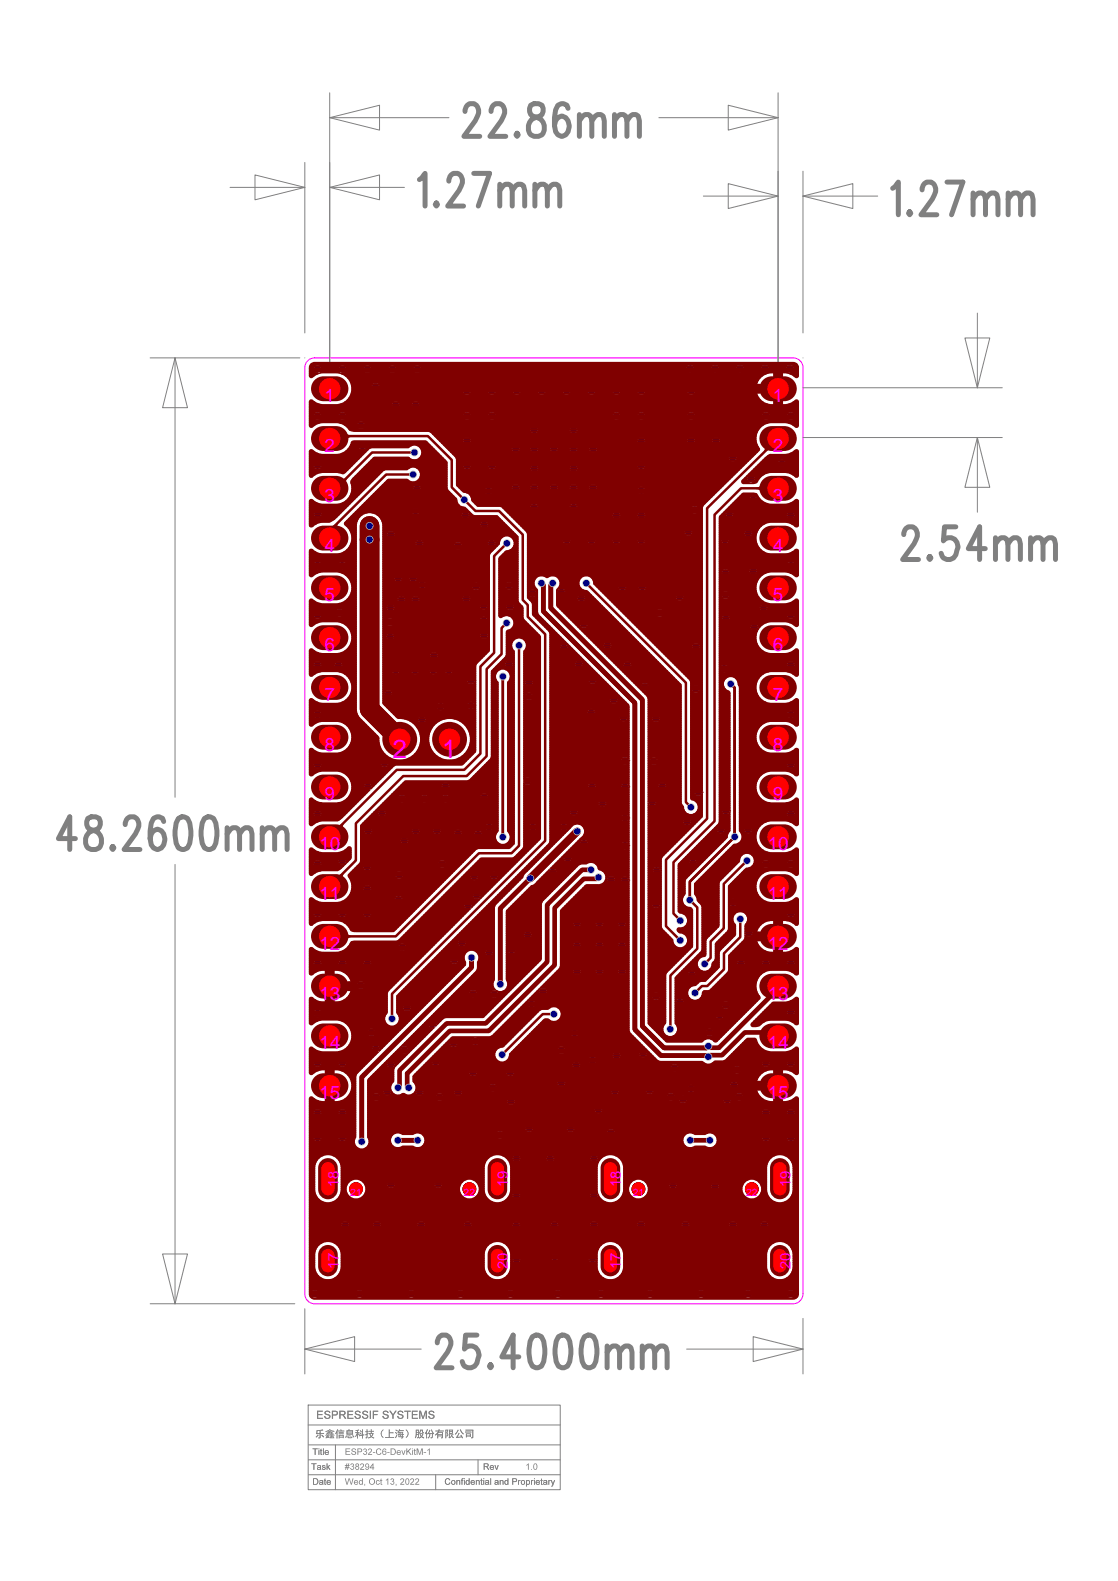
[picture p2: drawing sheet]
<svg xmlns="http://www.w3.org/2000/svg" width="210mm" height="297mm" viewBox="0 0 210 297" stroke-linecap="round" stroke-linejoin="round" font-family="sans-serif">
<defs><g id="words">
<g font-size="142.6" fill="#800000">
<text x="56.1" y="189.7">J1</text>
<text x="140.2" y="189.7">J3</text>
</g>
<text font-size="31.2" fill="#800000" x="59.7" y="242.2">J2 J4</text>
<text font-size="11.6" fill="#800000" x="69.3" y="143.1">J5</text>
<g font-size="9.4" fill="#808080">
<text x="87.1" y="25.6">22.86mm</text>
<text x="78.7" y="38.7">1.27mm</text>
<text x="167.6" y="40.3">1.27mm</text>
<text x="169.5" y="105.1">2.54mm</text>
<text x="11" y="159.6">48.2600mm</text>
<text x="81.9" y="257">25.4000mm</text>
</g>
<g font-size="7" fill="#800000">
<text x="64.4" y="76.3" transform="rotate(-90 64.4 76.3)">J1x1</text>
<text x="148.6" y="76.3" transform="rotate(-90 148.6 76.3)">J3x1</text>
<text x="64.4" y="85.7" transform="rotate(-90 64.4 85.7)">J1x2</text>
<text x="148.6" y="85.7" transform="rotate(-90 148.6 85.7)">J3x2</text>
<text x="64.4" y="95" transform="rotate(-90 64.4 95)">J1x3</text>
<text x="148.6" y="95" transform="rotate(-90 148.6 95)">J3x3</text>
<text x="64.4" y="104.4" transform="rotate(-90 64.4 104.4)">J1x4</text>
<text x="148.6" y="104.4" transform="rotate(-90 148.6 104.4)">J3x4</text>
<text x="64.4" y="113.7" transform="rotate(-90 64.4 113.7)">J1x5</text>
<text x="148.6" y="113.7" transform="rotate(-90 148.6 113.7)">J3x5</text>
<text x="64.4" y="123.1" transform="rotate(-90 64.4 123.1)">J1x6</text>
<text x="148.6" y="123.1" transform="rotate(-90 148.6 123.1)">J3x6</text>
<text x="64.4" y="132.4" transform="rotate(-90 64.4 132.4)">J1x7</text>
<text x="148.6" y="132.4" transform="rotate(-90 148.6 132.4)">J3x7</text>
<text x="64.4" y="141.8" transform="rotate(-90 64.4 141.8)">J1x8</text>
<text x="148.6" y="141.8" transform="rotate(-90 148.6 141.8)">J3x8</text>
<text x="64.4" y="151.1" transform="rotate(-90 64.4 151.1)">J1x9</text>
<text x="148.6" y="151.1" transform="rotate(-90 148.6 151.1)">J3x9</text>
<text x="64.4" y="160.5" transform="rotate(-90 64.4 160.5)">J1x10</text>
<text x="148.6" y="160.5" transform="rotate(-90 148.6 160.5)">J3x10</text>
<text x="64.4" y="169.8" transform="rotate(-90 64.4 169.8)">J1x11</text>
<text x="148.6" y="169.8" transform="rotate(-90 148.6 169.8)">J3x11</text>
<text x="64.4" y="179.2" transform="rotate(-90 64.4 179.2)">J1x12</text>
<text x="148.6" y="179.2" transform="rotate(-90 148.6 179.2)">J3x12</text>
<text x="64.4" y="188.6" transform="rotate(-90 64.4 188.6)">J1x13</text>
<text x="148.6" y="188.6" transform="rotate(-90 148.6 188.6)">J3x13</text>
<text x="64.4" y="197.9" transform="rotate(-90 64.4 197.9)">J1x14</text>
<text x="148.6" y="197.9" transform="rotate(-90 148.6 197.9)">J3x14</text>
<text x="64.4" y="207.3" transform="rotate(-90 64.4 207.3)">J1x15</text>
<text x="148.6" y="207.3" transform="rotate(-90 148.6 207.3)">J3x15</text>
</g>
<text font-size="6.5" fill="#f00" x="77.4" y="142.2" transform="rotate(-90 77.4 142.2)">J5x2</text>
<text font-size="6.5" fill="#800000" x="86.8" y="142.2" transform="rotate(-90 86.8 142.2)">J5x1</text>
<g font-size="4.9" fill="#f0f">
<text x="73.7" y="142.4">2</text>
<text x="83" y="142.4">1</text>
</g>
<g font-size="3.5" fill="#f0f">
<text x="60.9" y="75.6">1</text>
<text x="145.1" y="75.6">1</text>
<text x="60.9" y="84.9">2</text>
<text x="145.1" y="84.9">2</text>
<text x="60.9" y="94.3">3</text>
<text x="145.1" y="94.3">3</text>
<text x="60.9" y="103.6">4</text>
<text x="145.1" y="103.6">4</text>
<text x="60.9" y="113">5</text>
<text x="145.1" y="113">5</text>
<text x="60.9" y="122.3">6</text>
<text x="145.1" y="122.3">6</text>
<text x="60.9" y="131.7">7</text>
<text x="145.1" y="131.7">7</text>
<text x="60.9" y="141">8</text>
<text x="145.1" y="141">8</text>
<text x="60.9" y="150.4">9</text>
<text x="145.1" y="150.4">9</text>
<text x="60" y="159.7">10</text>
<text x="144.1" y="159.7">10</text>
<text x="60" y="169.1">11</text>
<text x="144.1" y="169.1">11</text>
<text x="60" y="178.4">12</text>
<text x="144.1" y="178.4">12</text>
<text x="60" y="187.8">13</text>
<text x="144.1" y="187.8">13</text>
<text x="60" y="197.2">14</text>
<text x="144.1" y="197.2">14</text>
<text x="60" y="206.5">15</text>
<text x="144.1" y="206.5">15</text>
</g>
<g font-size="2.8" fill="#f0f">
<text x="63.6" y="223" transform="rotate(-90 63.6 223)">18</text>
<text x="95.4" y="223" transform="rotate(-90 95.4 223)">19</text>
<text x="116.6" y="223" transform="rotate(-90 116.6 223)">18</text>
<text x="148.4" y="223" transform="rotate(-90 148.4 223)">19</text>
<text x="63.6" y="238.4" transform="rotate(-90 63.6 238.4)">17</text>
<text x="95.4" y="238.4" transform="rotate(-90 95.4 238.4)">20</text>
<text x="116.6" y="238.4" transform="rotate(-90 116.6 238.4)">17</text>
<text x="148.4" y="238.4" transform="rotate(-90 148.4 238.4)">20</text>
</g>
<g font-size="2.6" fill="#f00">
<text x="67.8" y="224.7" transform="rotate(-90 67.8 224.7)">J2x21</text>
<text x="89" y="224.7" transform="rotate(-90 89 224.7)">J2x22</text>
<text x="120.8" y="224.7" transform="rotate(-90 120.8 224.7)">J4x21</text>
<text x="142.1" y="224.7" transform="rotate(-90 142.1 224.7)">J4x22</text>
</g>
<g font-size="1.9" fill="#f0f">
<text x="65.8" y="224.8">21</text>
<text x="87" y="224.8">22</text>
<text x="118.8" y="224.8">21</text>
<text x="140.1" y="224.8">22</text>
</g>
<text font-size="1.5" fill="#808080" x="98.6" y="276.1">1.0</text>
</g></defs>
<path d="M57.8 67.8l.8-.5 .5-.1h89.8a1.84 1.84 0 0 1 1.9 1.9v174a1.84 1.84 0 0 1-1.9 1.9h-89.8a1.84 1.84 0 0 1-1.9-1.9v-174l.1-.5z" fill="none" stroke="#f0f" stroke-width=".19"/>
<g fill="none" stroke="#808080" stroke-width=".19">
<path d="M61.9 17.4v51M136.7 19.8l9.4 2.3-9.4 2.3zM146.1 17.4v51M43.2 35.2h14M47.9 32.9l9.3 2.3-9.3 2.3zM57.2 30.5v32.1M61.9 35.2l9.4-2.3v4.6zM61.9 22.1l9.4-2.3v4.6zM61.9 35.2h14M61.9 22.1h22.4M123.7 22.1h22.4M132.1 36.8h14"/>
<path d="M136.7 34.5l9.4 2.3-9.4 2.4zM150.8 36.8l9.3-2.3v4.7zM150.8 32.2v30.4M150.8 36.8h14M183.5 58.8v14.1M28.2 67.2h28.1M32.9 67.2l2.3 9.4h-4.7zM32.9 67.2v82.6M57.2 67.2h.1M61 67.2h.1M150.8 67.2h.1M181.2 63.5h4.6l-2.3 9.4z"/>
<path d="M183.5 82.2l2.3 9.4h-4.6zM183.5 82.2v14M32.9 162.4v82.6M30.5 235.6h4.7l-2.3 9.4zM28.2 245h27.1M57.2 253.5l9.4-2.4v4.7zM57.2 245.9v12.2M141.4 251.1l9.4 2.4-9.4 2.3zM150.8 247.7v10.4M57.9 264h47.3v15.9h-47.3zM57.9 267.7h47.3M57.9 274.3h47.3"/>
<path d="M57.9 277.1h47.3M57.9 271.5h47.3M63 271.5v8.4M81.8 277.1v2.8M89.8 274.3v2.8"/>
</g>
<path d="M60.6 235.2a1.24 1.24 0 0 1 1.4-.5 1.24 1.24 0 0 1 .8 1.2v1.9a1.25 1.25 0 0 1-1.2 1.3 1.25 1.25 0 0 1-1.3-1.3v-1.9zM92.4 235.2a1.24 1.24 0 0 1 1.4-.5 1.24 1.24 0 0 1 .8 1.2v1.9a1.24 1.24 0 0 1-1.2 1.3 1.24 1.24 0 0 1-1.3-1.3v-1.9zM113.6 235.2a1.25 1.25 0 0 1 1.4-.5 1.25 1.25 0 0 1 .8 1.2v1.9a1.25 1.25 0 0 1-1.2 1.3 1.25 1.25 0 0 1-1.2-1.3v-1.9zM145.7 234.9a1.24 1.24 0 0 1 1.3-.1 1.24 1.24 0 0 1 .7 1.1v1.9a1.24 1.24 0 0 1-1.3 1.3 1.24 1.24 0 0 1-1.2-1.3v-2.3z" fill="#000"/>
<g fill="#808080">
<path d="M58.8 277.7h.4a.6 .6 0 0 1 .6 .6 .6 .6 0 0 1-.6 .6h-.4zM59 277.9v.9a.5 .5 0 0 0 .6-.5 .5 .5 0 0 0-.6-.4zM60.1 278.1a.44 .44 0 0 1 .5 .1 .44 .44 0 0 1 .1 .5v.2l-.2-.1-.3 .2a.29 .29 0 0 1-.2-.4 .29 .29 0 0 1 .4-.2h.1a.21 .21 0 0 0-.2-.2 .21 .21 0 0 0-.2 .1h-.2zM60.1 278.6a.22 .22 0 0 0 .3 .2 .22 .22 0 0 0 .1-.3zM60.9 277.9l.2-.1v.3h.1v.1h-.1v.6l.1 .1h-.3v-.7h-.1zM61.4 278.2l.5-.1 .2 .4h-.6a.27 .27 0 0 0 .2 .3 .27 .27 0 0 0 .3-.1h.1a.45 .45 0 0 1-.6 .2 .45 .45 0 0 1-.1-.7zM61.5 278.3l.5 .1-.2-.2z"/>
<path d="M58.5 274.9h.9v.2h-.4v1h-.1v-1h-.4zM59.7 275.3a.44 .44 0 0 1 .5 .1 .44 .44 0 0 1 .1 .5v.2l-.2-.1-.3 .2a.29 .29 0 0 1-.2-.4 .29 .29 0 0 1 .4-.2h.1a.21 .21 0 0 0-.2-.2 .21 .21 0 0 0-.2 .1h-.2zM59.7 275.8a.22 .22 0 0 0 .3 .2 .22 .22 0 0 0 .1-.3zM60.6 275.3h.3l.2 .2-.3-.1h-.2l.1 .2a.34 .34 0 0 1 .4 .2 .34 .34 0 0 1-.2 .4 .34 .34 0 0 1-.4-.2l-.1-.1h.2a.19 .19 0 0 0 .2 .2 .19 .19 0 0 0 .2-.3 .35 .35 0 0 1-.4-.1 .35 .35 0 0 1 0-.4zM61.3 274.9h.2v.7l.3-.3h.2l-.3 .3 .3 .5h-.1l-.3-.4-.1 .4h-.2z"/>
<path d="M58.7 272.1h1v.2h-.4v1h-.2v-1h-.4zM59.8 272.1h.2v.2h-.2zM59.8 272.5h.2v.8h-.2zM60.2 272.3l.1-.1v.3h.2v.1h-.2v.6l.2 .1h-.3v-.7h-.1zM60.6 272.1h.2v1.2h-.2zM61.1 272.6l.4-.1 .3 .4h-.7a.27 .27 0 0 0 .2 .3 .27 .27 0 0 0 .3-.1h.2a.45 .45 0 0 1-.7 .2 .45 .45 0 0 1 0-.7zM61.1 272.7l.5 .1-.1-.2z"/>
<path d="M59.5 268.7l1.1-.1 .1 .1-1.1 .1-.1 .5h.5v-.4h.2v.4h.6v.1h-.6l-.1 .8-.3 .1v-.2h.2v-.7h-.6l-.1-.1zM59.7 269.5l.1 .1-.4 .5-.1-.1zM60.4 269.6l.5 .4-.2 .1-.4-.4zM61.4 269h.5l-.3-.1h.6l-.2 .1h.5l-.2 .1v.1l.3 .1h-1.3l.3-.1v-.1zM62.1 269.7h.4l-.1 .1 .3 .1h-.3v.2l.1-.1 .2 .2h-.8l.2-.2 .1 .1v-.2h-.2l.2-.1zM61.1 268.9l.8-.4 .9 .4-.1 .1-.2-.1a1.33 1.33 0 0 0-1.3 .1zM61.3 269.6h.5l-.2 .1 .2 .1-.2 .1v.2l.1-.2 .1 .2-.6 .1-.1-.1h.2l-.1-.1 .3 .1v-.2h-.3l.3-.1zM61.8 269.6l.4-.2 .6 .2-.1 .1-.4-.2-.4 .2zM61.1 269.6l.4-.3 .4 .2-.4-.1-.3 .3zM62 269.1v.1l.2-.1zM61.6 269.1l.3 .1v-.1zM63.6 269.6h.9v.6l-.1-.1h-.7v.1h-.1zM63.3 268.5l.2 .1-.2 .3v1.4h-.1v-1.1l-.2 .2-.1-.1zM63.7 269.7v.3h.7v-.3zM63.5 268.8h1.1v.1h-1.1zM63.6 269.1h.9v.1h-.9zM63.6 269.3h.9v.1h-.9zM63.9 268.6l.1-.1 .1 .3h-.1zM65.1 268.7h.3l.1-.2 .1 .1-.1 .1h.8v.8h-1.2zM65.3 269.7h.1v.4h.6v-.2l.2 .1-.1 .1-.8 .1zM65.2 268.8v.2h.9v-.2zM65.2 269.3v.1h.9v-.1zM65.2 269.1v.1h.9v-.1zM66.1 269.7h.2l.2 .3-.1 .1zM65 269.7h.1l-.1 .4h-.2zM65.6 269.7l.1-.1 .1 .2-.1 .1zM66.7 268.7l.6-.1 .1 .1-.2 .1v.3h.2v.1h-.2v1.1h-.2v-.8l-.2 .5-.1-.1 .3-.7h-.3v-.1h.3v-.3l-.2 .1zM68 268.6h.1v1l.3-.1v.1l-.3 .1v.6h-.1v-.6l-.6 .1v-.1l.6-.1zM67.6 269.1l.3 .3-.1 .1-.3-.3zM67.6 268.8l.1-.1 .2 .3-.1 .1zM67.3 269.3l.2 .2-.1 .1-.2-.2zM69.2 268.8h.4v-.2h.2v.2h.4v.2h-.4v.3h.3l-.3 .6 .5 .2-.1 .2-.5-.3-.6 .2v-.1l.5-.2-.3-.7 .3 .1v-.3h-.4zM68.8 268.5h.2v.4h.2v.2h-.2v.3l.2-.1v.1l-.2 .1v.6l-.3 .1 .1-.6-.2 .1-.1-.2 .3-.1v-.3h-.2v-.2h.2zM69.5 269.4l.2 .4 .2-.4zM71.9 268.6l.1 .1a.81 .81 0 0 0 0 1.3l-.1 .1a.92 .92 0 0 1 0-1.5zM73 268.6h.2l-.1 .5h.8v.2h-.8v.7h.9v.2h-1.7v-.2h.7zM75 268.5l.1 .1-.1 .1h.8v.2h-.8l-.1 .1h.8v.4h.1v.2h-.1l-.1 .3h.2v.1h-.2l-.1 .3-.2-.2 .2-.1h-.7l.1-.4h-.2v-.2h.2v-.3l-.2 .1-.1-.1zM75 269.6l-.1 .3h.6v-.3zM75 269.1v.3h.5l.1-.3zM74.5 269.5l.1 .1-.3 .6-.1-.1zM74.2 269.1l.4 .2-.1 .1-.3-.2zM74.3 268.6l.4 .2-.1 .1-.3-.2zM75.1 269.7l.1-.1 .2 .2-.2 .1zM75.2 269.2l.2 .2h-.1zM76.3 268.6a.93 .93 0 0 1 0 1.5l-.1-.1a.8 .8 0 0 0 0-1.3zM78.1 268.6h.5v1.5l-.3 .1 .2-.6h-.3l-.2 .6-.1-.1 .1-.3zM78.7 269.3h.8l-.3 .6 .4 .2-.1 .1-.4-.2-.4 .3-.1-.2 .4-.2zM78.9 268.6h.5v.4l.2 .1v.1h-.3l-.1-.4h-.2l-.2 .5-.1-.2zM78.2 269.2v.3h.3v-.3zM78.2 268.8v.3h.3v-.3zM78.9 269.4l.2 .4 .2-.4zM80.6 268.6l.2 .1-.3 .6h.7l-.3-.7h.2l.4 .8-.1 .1-.1-.2-.1 .4a.37 .37 0 0 1-.3 .5l-.1-.1a.42 .42 0 0 0 .3-.7h-.3l-.1 .5-.3 .4-.1-.2 .3-.3v-.4l-.1-.1-.2 .2-.1-.1zM80.2 268.5l.1 .1-.1 .4v1.2h-.2v-1l-.1 .2-.1-.1zM81.8 268.8h.5l.1-.3 .2 .1-.1 .2h.8v.1h-.9l-.1 .2h.9l-.1 1.1h-.2l-.1-.1 .2-.1v-.2h-.7v.4h-.2v-.8l-.3 .3-.2-.1 .7-.7h-.5zM82.3 269.2v.2h.7v-.2zM82.3 269.5v.2h.7v-.2zM84.3 268.6h.8v.7h-.4l.1 .3 .2-.2 .1 .1-.3 .2 .5 .4-.2 .1-.4-.3-.1-.6h-.2v.7l.2-.1 .1 .1-.4 .2-.1-.1zM83.6 268.6h.6l-.2 .6 .1 .5-.2 .2-.1-.2a.27 .27 0 0 0 .2-.2 .27 .27 0 0 0-.2-.3l.2-.5h-.2v1.5h-.2zM84.4 269v.2h.5v-.2zM84.4 268.7v.2h.5v-.2zM86.1 269.2l.2 .1-.4 .7 .7-.1-.2-.2 .2-.1 .3 .6h-.1l-.1-.2-1 .2-.1-.2zM86.3 268.6l.2-.1 .6 .9-.1 .1-.2-.2zM86 268.6l.1 .1-.6 .8-.1-.1zM87.5 269.3h.9v.7l-.8-.1v.1h-.1zM87.4 268.6h1.5l-.1 1.5-.3 .1-.1-.1 .3-.2v-1.1h-1.3zM87.6 269.4v.3h.6v-.3zM87.3 269h1.2v.1h-1.2z"/>
<path d="M59.5 265.1h1.1v.1h-.9v.5h.8v.2h-.8v.5h.9v.2h-1.1zM61.1 265.2a.59 .59 0 0 1 .9 .3h-.2a.31 .31 0 0 0-.4-.3 .31 .31 0 0 0-.2 .4h.1a.55 .55 0 0 1 .6 .2 .55 .55 0 0 1 0 .7 .66 .66 0 0 1-1-.5h.2a.35 .35 0 0 0 .3 .4 .35 .35 0 0 0 .4-.4l-.1-.1a.52 .52 0 0 1-.6-.1 .52 .52 0 0 1 0-.6zM62.3 265.1h.6a.45 .45 0 0 1 .6 .4 .45 .45 0 0 1-.6 .4h-.4v.7h-.2zM62.5 265.2v.6h.4a.28 .28 0 0 0 .3-.3 .28 .28 0 0 0-.3-.3zM63.7 265.1h.7a.41 .41 0 0 1 .5 .3 .41 .41 0 0 1-.4 .5l.5 .7h-.2l-.2-.4a.5 .5 0 0 0-.7-.3v.7h-.2zM63.9 265.2v.5l.7-.1v-.3zM65.2 265.1h1.1v.1h-.9v.5h.8v.2h-.8v.5h.9v.2h-1.1zM66.8 265.2a.59 .59 0 0 1 .9 .3h-.2a.31 .31 0 0 0-.4-.3 .31 .31 0 0 0-.2 .4h.1a.55 .55 0 0 1 .6 .2 .55 .55 0 0 1 0 .7 .66 .66 0 0 1-1-.5h.2a.35 .35 0 0 0 .3 .4 .35 .35 0 0 0 .4-.4l-.1-.1a.52 .52 0 0 1-.6-.1 .52 .52 0 0 1 0-.6zM68.2 265.2a.59 .59 0 0 1 .9 .3h-.2a.31 .31 0 0 0-.4-.3 .31 .31 0 0 0-.2 .4h.1a.55 .55 0 0 1 .6 .2 .55 .55 0 0 1 0 .7 .66 .66 0 0 1-1-.5h.2a.35 .35 0 0 0 .3 .4 .35 .35 0 0 0 .4-.4l-.1-.1a.52 .52 0 0 1-.6-.1 .52 .52 0 0 1 0-.6zM69.4 265.1h.2v1.5h-.2zM70 265.1h1v.1h-.8v.5h.7v.2h-.7v.7h-.2zM72 265.2a.59 .59 0 0 1 .9 .3h-.2a.31 .31 0 0 0-.3-.3 .31 .31 0 0 0-.2 .4 .55 .55 0 0 1 .6 .2 .55 .55 0 0 1 0 .7 .66 .66 0 0 1-1-.5h.2a.35 .35 0 0 0 .4 .4 .35 .35 0 0 0 .3-.4l-.1-.1a.52 .52 0 0 1-.6-.1 .52 .52 0 0 1 0-.6zM73.1 265.1h.2l.5 .6 .4-.6h.3l-.6 .8v.7h-.2v-.7zM74.8 265.2a.59 .59 0 0 1 .9 .3h-.2a.31 .31 0 0 0-.4-.3 .31 .31 0 0 0-.2 .4h.1a.55 .55 0 0 1 .6 .2 .55 .55 0 0 1 0 .7 .66 .66 0 0 1-1-.5h.2a.35 .35 0 0 0 .4 .4 .35 .35 0 0 0 .3-.4l-.1-.1a.52 .52 0 0 1-.6-.1 .52 .52 0 0 1 0-.6zM75.9 265.1h1.2v.1h-.5v1.4h-.2v-1.4h-.5zM77.3 265.1h1.1v.1h-.9v.5h.9v.2h-.9v.5h1v.2h-1.2zM78.7 265.1h.3l.4 1.2 .4-1.2h.3v1.5h-.2v-1.3l-.4 1.3h-.2l-.4-1.3v1.3h-.2zM80.6 265.2a.59 .59 0 0 1 .9 .3h-.2a.31 .31 0 0 0-.3-.3 .31 .31 0 0 0-.2 .4 .55 .55 0 0 1 .6 .2 .55 .55 0 0 1 0 .7 .66 .66 0 0 1-1-.5h.2a.35 .35 0 0 0 .4 .4 .35 .35 0 0 0 .3-.4l-.1-.1a.52 .52 0 0 1-.6-.1 .52 .52 0 0 1 0-.6z"/>
<path d="M83.7 277.9l.5-.2 .3 .4h-.1a.38 .38 0 0 0-.6-.2 .38 .38 0 0 0-.1 .6 .34 .34 0 0 0 .3 .3 .34 .34 0 0 0 .4-.3l.2 .1a.58 .58 0 0 1-.9 .2 .58 .58 0 0 1 0-.9zM84.7 278.5a.45 .45 0 0 1 .9 0 .45 .45 0 0 1-.9 0zM84.9 278.5a.29 .29 0 0 0 .5 0 .29 .29 0 0 0-.5 0zM85.7 278.1l.1 .1a.3 .3 0 0 1 .4-.1 .3 .3 0 0 1 .2 .3v.5h-.2v-.6l-.1-.1-.2 .1-.1 .6h-.1zM86.8 277.8l.2-.1v.2h-.2l.2 .3h-.2v.7h-.1v-.7h-.2v-.1h.2zM87.1 277.7h.2v.2h-.2zM87.1 278.1h.2v.8h-.2zM87.6 278.1l.4 .1v-.5h.2v1.2l-.2-.1a.42 .42 0 0 1-.6-.1 .42 .42 0 0 1 .2-.6zM87.6 278.3a.29 .29 0 0 0 0 .4 .29 .29 0 0 0 .3 .1v-.5zM88.5 278.2l.4-.1 .3 .4h-.7a.27 .27 0 0 0 .2 .3 .27 .27 0 0 0 .3-.1h.2a.45 .45 0 0 1-.7 .2 .45 .45 0 0 1 0-.7zM88.5 278.3l.5 .1-.1-.2zM89.3 278.1l.2 .1a.3 .3 0 0 1 .4-.1 .3 .3 0 0 1 .2 .3v.5h-.2v-.6l-.2-.1-.2 .1v.6h-.2zM90.3 277.9l.2-.1v.3h.1v.1h-.1v.6l.1 .1h-.3v-.7h-.1zM90.8 277.7h.1v.2h-.1zM90.8 278.1h.1v.8h-.1zM91.2 278.1a.44 .44 0 0 1 .6 .1 .44 .44 0 0 1 0 .5l.1 .2-.2-.1-.3 .2a.29 .29 0 0 1-.3-.4 .29 .29 0 0 1 .5-.2h.1a.21 .21 0 0 0-.2-.2 .21 .21 0 0 0-.3 .1h-.1zM91.2 278.6a.22 .22 0 0 0 .3 .2 .22 .22 0 0 0 .2-.3zM92.1 277.7h.1v1.2h-.1zM93 278.1a.44 .44 0 0 1 .6 .1 .44 .44 0 0 1 0 .5v.2l-.2-.1-.3 .2a.29 .29 0 0 1-.2-.4 .29 .29 0 0 1 .4-.2h.1a.21 .21 0 0 0-.2-.2 .21 .21 0 0 0-.2 .1h-.1zM93 278.6a.22 .22 0 0 0 .3 .2 .22 .22 0 0 0 .1-.3zM93.8 278.1l.2 .1a.3 .3 0 0 1 .3-.1 .3 .3 0 0 1 .2 .3v.5h-.1v-.6l-.2-.1-.2 .1v.6h-.2zM94.9 278.1l.4 .1v-.5h.1v1.2l-.1-.1a.42 .42 0 0 1-.6-.1 .42 .42 0 0 1 .2-.6zM94.9 278.3a.29 .29 0 0 0-.1 .4 .29 .29 0 0 0 .4 .1v-.5zM96.2 277.7h.4a.36 .36 0 0 1 .5 .4 .36 .36 0 0 1-.5 .3h-.3v.5h-.1zM96.3 277.9v.4h.3a.22 .22 0 0 0 .3-.2 .22 .22 0 0 0-.3-.2zM97.3 278.1l.1 .1 .3-.1-.2 .2-.1 .6h-.1zM97.8 278.5a.43 .43 0 0 1 .8 0 .43 .43 0 0 1-.8 0zM97.9 278.5a.3 .3 0 0 0 .6 0 .3 .3 0 0 0-.6 0zM98.8 278.1h.1v.1a.39 .39 0 0 1 .6 .3 .39 .39 0 0 1-.6 .3v.5h-.1zM99 278.3v.5a.27 .27 0 0 0 .4-.3 .27 .27 0 0 0-.4-.2zM99.7 278.1l.1 .1 .4-.1-.3 .2v.6h-.2zM100.3 277.7h.1v.2h-.1zM100.3 278.1h.1v.8h-.1zM100.7 278.2l.4-.1 .3 .4h-.7a.27 .27 0 0 0 .2 .3 .27 .27 0 0 0 .3-.1h.2a.45 .45 0 0 1-.7 .2 .45 .45 0 0 1 0-.7zM100.7 278.3l.5 .1-.1-.2zM101.6 277.9l.1-.1v.3h.2v.1h-.2v.6l.2 .1h-.3v-.7h-.1zM102.1 278.1a.44 .44 0 0 1 .6 .1 .44 .44 0 0 1 0 .5l.1 .2-.2-.1-.3 .2a.29 .29 0 0 1-.3-.4 .29 .29 0 0 1 .5-.2h.1a.21 .21 0 0 0-.2-.2 .21 .21 0 0 0-.3 .1h-.1zM102.1 278.6a.22 .22 0 0 0 .3 .2 .22 .22 0 0 0 .2-.3zM103 278.1l.1 .1 .3-.1-.3 .2v.6h-.1zM103.4 278.1h.2l.2 .7 .2-.7h.2l-.5 1.2h-.2l.2-.3z"/>
<path d="M64.7 277.7h.2l.3 1.1 .3-1.1h.1l.4 1.1 .2-1.1h.2l-.4 1.2h-.1l-.3-1-.4 1h-.1zM66.6 278.2l.4-.1 .3 .4h-.7a.27 .27 0 0 0 .2 .3 .27 .27 0 0 0 .3-.1h.2a.45 .45 0 0 1-.7 .2 .45 .45 0 0 1 0-.7zM66.7 278.3l-.1 .1h.5l-.1-.2zM67.5 278.1l.5 .1v-.5h.1v1.2l-.1-.1a.42 .42 0 0 1-.7-.1 .42 .42 0 0 1 .2-.6zM67.6 278.3a.29 .29 0 0 0-.1 .4 .29 .29 0 0 0 .4 .1v-.5zM68.4 278.8h.2l-.2 .4zM69.3 278.3a.6 .6 0 0 1 1.2 0 .6 .6 0 0 1-1.2 0zM69.6 278a.48 .48 0 0 0-.1 .7 .48 .48 0 0 0 .7-.1 .48 .48 0 0 0-.1-.7zM70.7 278.2l.4-.1 .2 .2-.2 .1a.24 .24 0 0 0-.3-.1 .24 .24 0 0 0 0 .4 .24 .24 0 0 0 .4-.1h.1a.42 .42 0 0 1-.6 .3 .42 .42 0 0 1 0-.7zM71.5 277.9l.1-.1v.3h.2v.1h-.2v.6l.2 .1h-.3v-.7h-.2zM72.4 278l.5-.3v1.2h-.2v-.9l-.3 .2zM73.4 277.8a.31 .31 0 0 1 .5 0 .31 .31 0 0 1-.1 .5 .37 .37 0 0 1 0 .6 .37 .37 0 0 1-.5-.3h.1a.24 .24 0 0 0 .3 .2 .24 .24 0 0 0 .2-.3 .24 .24 0 0 0-.3-.1v-.2a.19 .19 0 0 0 .2-.1 .19 .19 0 0 0-.2-.2 .19 .19 0 0 0-.2 .2h-.1zM74.3 278.8h.1l-.1 .4zM75.3 277.8a.42 .42 0 0 1 .6 .2 .42 .42 0 0 1-.3 .6l-.3 .2h.6v.1h-.8l.1-.2a.6 .6 0 0 0 .5-.8h-.3l-.1 .2h-.2zM76.3 277.8a.48 .48 0 0 1 .5 .1 .48 .48 0 0 1 0 .6 .4 .4 0 0 1-.5 .5 .4 .4 0 0 1-.2-.6zM76.3 278v.1a.47 .47 0 0 0 .3 .7l.1-.2a.47 .47 0 0 0-.3-.7zM77.1 277.8a.42 .42 0 0 1 .7 .2 .42 .42 0 0 1-.4 .6l-.2 .2h.6v.1h-.8l.1-.2a.6 .6 0 0 0 .4-.8h-.2l-.1 .2h-.2zM78.1 277.8a.42 .42 0 0 1 .6 .2 .42 .42 0 0 1-.3 .6l-.3 .2h.6v.1h-.8l.1-.2a.6 .6 0 0 0 .5-.8h-.3l-.1 .2h-.2z"/>
<path d="M65.1 274.9h.1l-.1 .4h.2l.1-.4h.2l-.1 .4h.1l-.2 .4h.2v.1h-.2l-.1 .3h-.1v-.3h-.2v.3h-.2l.1-.3h-.2l.3-.4h-.3v-.1h.3zM65.1 275.4v.3h.2v-.3zM65.9 275a.31 .31 0 0 1 .5 0 .31 .31 0 0 1-.1 .5 .37 .37 0 0 1 0 .6 .37 .37 0 0 1-.6-.3h.2a.24 .24 0 0 0 .3 .2 .24 .24 0 0 0 .2-.3 .24 .24 0 0 0-.4-.1v-.2a.19 .19 0 0 0 .3-.1 .19 .19 0 0 0-.2-.2 .19 .19 0 0 0-.2 .2h-.1zM66.8 275a.32 .32 0 0 1 .5 0 .32 .32 0 0 1-.1 .5 .35 .35 0 0 1 .1 .5 .35 .35 0 0 1-.5 0 .35 .35 0 0 1 .1-.5l-.2-.3zM66.9 275.2a.2 .2 0 0 0 .4 0 .2 .2 0 0 0-.4 0zM66.8 275.8a.25 .25 0 0 0 .5 0 .25 .25 0 0 0-.5 0zM67.7 275a.42 .42 0 0 1 .7 .2 .42 .42 0 0 1-.4 .6l-.2 .2h.6v.1h-.8l.1-.2a.6 .6 0 0 0 .4-.8h-.2l-.1 .2h-.2zM68.7 275.1a.47 .47 0 0 1 .6 0 .47 .47 0 0 1 0 .6 .37 .37 0 0 1-.3 .4 .37 .37 0 0 1-.4-.3h.1a.22 .22 0 0 0 .3 .2 .22 .22 0 0 0 .2-.2v-.2a.37 .37 0 0 1-.6 0 .37 .37 0 0 1 .1-.5zM68.7 275.3a.25 .25 0 0 0 .5 0 .25 .25 0 0 0-.5 0zM70 275h.1v.7h.2l-.2 .4h-.1v-.2h-.6zM70 275.2l-.4 .5h.4z"/>
<path d="M64.9 272.1h.8v.2h-.7v.4h.7v.1h-.7v.4h.8v.1h-.9zM66.1 272.2a.47 .47 0 0 1 .8 .3h-.2a.24 .24 0 0 0-.3-.3 .24 .24 0 0 0-.2 .4h.1a.42 .42 0 0 1 .6 .5 .42 .42 0 0 1-.7 .2l-.3-.3v-.1h.2a.28 .28 0 0 0 .3 .4 .28 .28 0 0 0 .2-.5h-.1a.38 .38 0 0 1-.4-.1 .38 .38 0 0 1 0-.5zM67.1 272.1h.5a.36 .36 0 0 1 .4 .4 .36 .36 0 0 1-.4 .3h-.3v.5h-.2zM67.3 272.3v.4h.3a.22 .22 0 0 0 .2-.2 .22 .22 0 0 0-.2-.2zM68.3 272.2a.31 .31 0 0 1 .5 0 .31 .31 0 0 1-.1 .5 .37 .37 0 0 1 0 .6 .37 .37 0 0 1-.5-.3h.1a.24 .24 0 0 0 .3 .2 .24 .24 0 0 0 .2-.3 .24 .24 0 0 0-.3-.1v-.2a.19 .19 0 0 0 .2-.1 .19 .19 0 0 0-.2-.2 .19 .19 0 0 0-.2 .2h-.1zM69.2 272.2a.42 .42 0 0 1 .7 .2 .42 .42 0 0 1-.4 .6l-.2 .2h.6v.1h-.8l.1-.2a.6 .6 0 0 0 .4-.8h-.2l-.2 .2h-.1zM70 272.9h.5v.1h-.5zM70.7 272.3l.6-.2 .3 .4h-.2a.38 .38 0 0 0-.5-.2 .38 .38 0 0 0-.1 .6 .34 .34 0 0 0 .3 .3 .34 .34 0 0 0 .4-.3l.1 .1a.58 .58 0 0 1-.9 .2 .58 .58 0 0 1 0-.9zM71.9 272.3l.4-.1 .2 .3h-.1a.24 .24 0 0 0-.3-.2 .24 .24 0 0 0-.2 .3v.1a.38 .38 0 0 1 .6 .1 .38 .38 0 0 1-.2 .6 .38 .38 0 0 1-.5-.4zM71.9 273a.26 .26 0 0 0 .5 0 .26 .26 0 0 0-.5 0zM72.7 272.9h.4v.1h-.4zM73.3 272.1h.4a.6 .6 0 0 1 .6 .6 .6 .6 0 0 1-.5 .6h-.5zM73.5 272.3v.9a.5 .5 0 0 0 .7-.5 .5 .5 0 0 0-.7-.4zM74.6 272.6l.4-.1 .3 .4h-.7a.27 .27 0 0 0 .2 .3 .27 .27 0 0 0 .3-.1h.2a.45 .45 0 0 1-.7 .2 .45 .45 0 0 1 0-.7zM74.6 272.7l.5 .1-.1-.2zM75.4 272.5h.1l.3 .7 .2-.7h.1l-.3 .8h-.1zM76.3 272.1h.2v.6l.5-.6h.2l-.5 .5 .6 .7h-.2l-.5-.5-.1 .1v.4h-.2zM77.4 272.1h.1v.2h-.1zM77.4 272.5h.1v.8h-.1zM77.8 272.3l.1-.1v.3h.2v.1h-.2v.6l.2 .1h-.3v-.7h-.1zM78.2 272.1h.3l.3 1.1 .3-1.1h.3v1.2h-.2v-1l-.3 1h-.2l-.3-1v1h-.2zM79.5 272.9h.5v.1h-.5zM80.2 272.4l.5-.3v1.2h-.2v-.9l-.3 .2z"/>
<path d="M90.8 274.9h.5a.33 .33 0 0 1 .4 .3 .33 .33 0 0 1-.3 .4l.5 .5h-.2l-.4-.5h-.3v.5h-.2zM91 275.1v.4l.6-.1-.1-.3zM92.1 275.4l.4-.1 .3 .4h-.7a.27 .27 0 0 0 .2 .3 .27 .27 0 0 0 .3-.1h.2a.45 .45 0 0 1-.7 .2 .45 .45 0 0 1 0-.7zM92.2 275.5l-.1 .1h.5l-.1-.2zM92.8 275.3h.2l.2 .7 .3-.7h.1l-.3 .8h-.1z"/>
<path d="M58.8 277.7h.4a.6 .6 0 0 1 .6 .6 .6 .6 0 0 1-.6 .6h-.4zM59 277.9v.9a.5 .5 0 0 0 .6-.5 .5 .5 0 0 0-.6-.4zM60.1 278.1a.44 .44 0 0 1 .5 .1 .44 .44 0 0 1 .1 .5v.2l-.2-.1-.3 .2a.29 .29 0 0 1-.2-.4 .29 .29 0 0 1 .4-.2h.1a.21 .21 0 0 0-.2-.2 .21 .21 0 0 0-.2 .1h-.2zM60.1 278.6a.22 .22 0 0 0 .3 .2 .22 .22 0 0 0 .1-.3zM60.9 277.9l.2-.1v.3h.1v.1h-.1v.6l.1 .1h-.3v-.7h-.1zM61.4 278.2l.5-.1 .2 .4h-.6a.27 .27 0 0 0 .2 .3 .27 .27 0 0 0 .3-.1h.1a.45 .45 0 0 1-.6 .2 .45 .45 0 0 1-.1-.7zM61.5 278.3l.5 .1-.2-.2z"/>
<path d="M58.5 274.9h.9v.2h-.4v1h-.1v-1h-.4zM59.7 275.3a.44 .44 0 0 1 .5 .1 .44 .44 0 0 1 .1 .5v.2l-.2-.1-.3 .2a.29 .29 0 0 1-.2-.4 .29 .29 0 0 1 .4-.2h.1a.21 .21 0 0 0-.2-.2 .21 .21 0 0 0-.2 .1h-.2zM59.7 275.8a.22 .22 0 0 0 .3 .2 .22 .22 0 0 0 .1-.3zM60.6 275.3h.3l.2 .2-.3-.1h-.2l.1 .2a.34 .34 0 0 1 .4 .2 .34 .34 0 0 1-.2 .4 .34 .34 0 0 1-.4-.2l-.1-.1h.2a.19 .19 0 0 0 .2 .2 .19 .19 0 0 0 .2-.3 .35 .35 0 0 1-.4-.1 .35 .35 0 0 1 0-.4zM61.3 274.9h.2v.7l.3-.3h.2l-.3 .3 .3 .5h-.1l-.3-.4-.1 .4h-.2z"/>
<path d="M58.7 272.1h1v.2h-.4v1h-.2v-1h-.4zM59.8 272.1h.2v.2h-.2zM59.8 272.5h.2v.8h-.2zM60.2 272.3l.1-.1v.3h.2v.1h-.2v.6l.2 .1h-.3v-.7h-.1zM60.6 272.1h.2v1.2h-.2zM61.1 272.6l.4-.1 .3 .4h-.7a.27 .27 0 0 0 .2 .3 .27 .27 0 0 0 .3-.1h.2a.45 .45 0 0 1-.7 .2 .45 .45 0 0 1 0-.7zM61.1 272.7l.5 .1-.1-.2z"/>
<path d="M59.5 268.7l1.1-.1 .1 .1-1.1 .1-.1 .5h.5v-.4h.2v.4h.6v.1h-.6l-.1 .8-.3 .1v-.2h.2v-.7h-.6l-.1-.1zM59.7 269.5l.1 .1-.4 .5-.1-.1zM60.4 269.6l.5 .4-.2 .1-.4-.4zM61.4 269h.5l-.3-.1h.6l-.2 .1h.5l-.2 .1v.1l.3 .1h-1.3l.3-.1v-.1zM62.1 269.7h.4l-.1 .1 .3 .1h-.3v.2l.1-.1 .2 .2h-.8l.2-.2 .1 .1v-.2h-.2l.2-.1zM61.1 268.9l.8-.4 .9 .4-.1 .1-.2-.1a1.33 1.33 0 0 0-1.3 .1zM61.3 269.6h.5l-.2 .1 .2 .1-.2 .1v.2l.1-.2 .1 .2-.6 .1-.1-.1h.2l-.1-.1 .3 .1v-.2h-.3l.3-.1zM61.8 269.6l.4-.2 .6 .2-.1 .1-.4-.2-.4 .2zM61.1 269.6l.4-.3 .4 .2-.4-.1-.3 .3zM62 269.1v.1l.2-.1zM61.6 269.1l.3 .1v-.1zM63.6 269.6h.9v.6l-.1-.1h-.7v.1h-.1zM63.3 268.5l.2 .1-.2 .3v1.4h-.1v-1.1l-.2 .2-.1-.1zM63.7 269.7v.3h.7v-.3zM63.5 268.8h1.1v.1h-1.1zM63.6 269.1h.9v.1h-.9zM63.6 269.3h.9v.1h-.9zM63.9 268.6l.1-.1 .1 .3h-.1zM65.1 268.7h.3l.1-.2 .1 .1-.1 .1h.8v.8h-1.2zM65.3 269.7h.1v.4h.6v-.2l.2 .1-.1 .1-.8 .1zM65.2 268.8v.2h.9v-.2zM65.2 269.3v.1h.9v-.1zM65.2 269.1v.1h.9v-.1zM66.1 269.7h.2l.2 .3-.1 .1zM65 269.7h.1l-.1 .4h-.2zM65.6 269.7l.1-.1 .1 .2-.1 .1zM66.7 268.7l.6-.1 .1 .1-.2 .1v.3h.2v.1h-.2v1.1h-.2v-.8l-.2 .5-.1-.1 .3-.7h-.3v-.1h.3v-.3l-.2 .1zM68 268.6h.1v1l.3-.1v.1l-.3 .1v.6h-.1v-.6l-.6 .1v-.1l.6-.1zM67.6 269.1l.3 .3-.1 .1-.3-.3zM67.6 268.8l.1-.1 .2 .3-.1 .1zM67.3 269.3l.2 .2-.1 .1-.2-.2zM69.2 268.8h.4v-.2h.2v.2h.4v.2h-.4v.3h.3l-.3 .6 .5 .2-.1 .2-.5-.3-.6 .2v-.1l.5-.2-.3-.7 .3 .1v-.3h-.4zM68.8 268.5h.2v.4h.2v.2h-.2v.3l.2-.1v.1l-.2 .1v.6l-.3 .1 .1-.6-.2 .1-.1-.2 .3-.1v-.3h-.2v-.2h.2zM69.5 269.4l.2 .4 .2-.4zM71.9 268.6l.1 .1a.81 .81 0 0 0 0 1.3l-.1 .1a.92 .92 0 0 1 0-1.5zM73 268.6h.2l-.1 .5h.8v.2h-.8v.7h.9v.2h-1.7v-.2h.7zM75 268.5l.1 .1-.1 .1h.8v.2h-.8l-.1 .1h.8v.4h.1v.2h-.1l-.1 .3h.2v.1h-.2l-.1 .3-.2-.2 .2-.1h-.7l.1-.4h-.2v-.2h.2v-.3l-.2 .1-.1-.1zM75 269.6l-.1 .3h.6v-.3zM75 269.1v.3h.5l.1-.3zM74.5 269.5l.1 .1-.3 .6-.1-.1zM74.2 269.1l.4 .2-.1 .1-.3-.2zM74.3 268.6l.4 .2-.1 .1-.3-.2zM75.1 269.7l.1-.1 .2 .2-.2 .1zM75.2 269.2l.2 .2h-.1zM76.3 268.6a.93 .93 0 0 1 0 1.5l-.1-.1a.8 .8 0 0 0 0-1.3zM78.1 268.6h.5v1.5l-.3 .1 .2-.6h-.3l-.2 .6-.1-.1 .1-.3zM78.7 269.3h.8l-.3 .6 .4 .2-.1 .1-.4-.2-.4 .3-.1-.2 .4-.2zM78.9 268.6h.5v.4l.2 .1v.1h-.3l-.1-.4h-.2l-.2 .5-.1-.2zM78.2 269.2v.3h.3v-.3zM78.2 268.8v.3h.3v-.3zM78.9 269.4l.2 .4 .2-.4zM80.6 268.6l.2 .1-.3 .6h.7l-.3-.7h.2l.4 .8-.1 .1-.1-.2-.1 .4a.37 .37 0 0 1-.3 .5l-.1-.1a.42 .42 0 0 0 .3-.7h-.3l-.1 .5-.3 .4-.1-.2 .3-.3v-.4l-.1-.1-.2 .2-.1-.1zM80.2 268.5l.1 .1-.1 .4v1.2h-.2v-1l-.1 .2-.1-.1zM81.8 268.8h.5l.1-.3 .2 .1-.1 .2h.8v.1h-.9l-.1 .2h.9l-.1 1.1h-.2l-.1-.1 .2-.1v-.2h-.7v.4h-.2v-.8l-.3 .3-.2-.1 .7-.7h-.5zM82.3 269.2v.2h.7v-.2zM82.3 269.5v.2h.7v-.2zM84.3 268.6h.8v.7h-.4l.1 .3 .2-.2 .1 .1-.3 .2 .5 .4-.2 .1-.4-.3-.1-.6h-.2v.7l.2-.1 .1 .1-.4 .2-.1-.1zM83.6 268.6h.6l-.2 .6 .1 .5-.2 .2-.1-.2a.27 .27 0 0 0 .2-.2 .27 .27 0 0 0-.2-.3l.2-.5h-.2v1.5h-.2zM84.4 269v.2h.5v-.2zM84.4 268.7v.2h.5v-.2zM86.1 269.2l.2 .1-.4 .7 .7-.1-.2-.2 .2-.1 .3 .6h-.1l-.1-.2-1 .2-.1-.2zM86.3 268.6l.2-.1 .6 .9-.1 .1-.2-.2zM86 268.6l.1 .1-.6 .8-.1-.1zM87.5 269.3h.9v.7l-.8-.1v.1h-.1zM87.4 268.6h1.5l-.1 1.5-.3 .1-.1-.1 .3-.2v-1.1h-1.3zM87.6 269.4v.3h.6v-.3zM87.3 269h1.2v.1h-1.2z"/>
<path d="M59.5 265.1h1.1v.1h-.9v.5h.8v.2h-.8v.5h.9v.2h-1.1zM61.1 265.2a.59 .59 0 0 1 .9 .3h-.2a.31 .31 0 0 0-.4-.3 .31 .31 0 0 0-.2 .4h.1a.55 .55 0 0 1 .6 .2 .55 .55 0 0 1 0 .7 .66 .66 0 0 1-1-.5h.2a.35 .35 0 0 0 .3 .4 .35 .35 0 0 0 .4-.4l-.1-.1a.52 .52 0 0 1-.6-.1 .52 .52 0 0 1 0-.6zM62.3 265.1h.6a.45 .45 0 0 1 .6 .4 .45 .45 0 0 1-.6 .4h-.4v.7h-.2zM62.5 265.2v.6h.4a.28 .28 0 0 0 .3-.3 .28 .28 0 0 0-.3-.3zM63.7 265.1h.7a.41 .41 0 0 1 .5 .3 .41 .41 0 0 1-.4 .5l.5 .7h-.2l-.2-.4a.5 .5 0 0 0-.7-.3v.7h-.2zM63.9 265.2v.5l.7-.1v-.3zM65.2 265.1h1.1v.1h-.9v.5h.8v.2h-.8v.5h.9v.2h-1.1zM66.8 265.2a.59 .59 0 0 1 .9 .3h-.2a.31 .31 0 0 0-.4-.3 .31 .31 0 0 0-.2 .4h.1a.55 .55 0 0 1 .6 .2 .55 .55 0 0 1 0 .7 .66 .66 0 0 1-1-.5h.2a.35 .35 0 0 0 .3 .4 .35 .35 0 0 0 .4-.4l-.1-.1a.52 .52 0 0 1-.6-.1 .52 .52 0 0 1 0-.6zM68.2 265.2a.59 .59 0 0 1 .9 .3h-.2a.31 .31 0 0 0-.4-.3 .31 .31 0 0 0-.2 .4h.1a.55 .55 0 0 1 .6 .2 .55 .55 0 0 1 0 .7 .66 .66 0 0 1-1-.5h.2a.35 .35 0 0 0 .3 .4 .35 .35 0 0 0 .4-.4l-.1-.1a.52 .52 0 0 1-.6-.1 .52 .52 0 0 1 0-.6zM69.4 265.1h.2v1.5h-.2zM70 265.1h1v.1h-.8v.5h.7v.2h-.7v.7h-.2zM72 265.2a.59 .59 0 0 1 .9 .3h-.2a.31 .31 0 0 0-.3-.3 .31 .31 0 0 0-.2 .4 .55 .55 0 0 1 .6 .2 .55 .55 0 0 1 0 .7 .66 .66 0 0 1-1-.5h.2a.35 .35 0 0 0 .4 .4 .35 .35 0 0 0 .3-.4l-.1-.1a.52 .52 0 0 1-.6-.1 .52 .52 0 0 1 0-.6zM73.1 265.1h.2l.5 .6 .4-.6h.3l-.6 .8v.7h-.2v-.7zM74.8 265.2a.59 .59 0 0 1 .9 .3h-.2a.31 .31 0 0 0-.4-.3 .31 .31 0 0 0-.2 .4h.1a.55 .55 0 0 1 .6 .2 .55 .55 0 0 1 0 .7 .66 .66 0 0 1-1-.5h.2a.35 .35 0 0 0 .4 .4 .35 .35 0 0 0 .3-.4l-.1-.1a.52 .52 0 0 1-.6-.1 .52 .52 0 0 1 0-.6zM75.9 265.1h1.2v.1h-.5v1.4h-.2v-1.4h-.5zM77.3 265.1h1.1v.1h-.9v.5h.9v.2h-.9v.5h1v.2h-1.2zM78.7 265.1h.3l.4 1.2 .4-1.2h.3v1.5h-.2v-1.3l-.4 1.3h-.2l-.4-1.3v1.3h-.2zM80.6 265.2a.59 .59 0 0 1 .9 .3h-.2a.31 .31 0 0 0-.3-.3 .31 .31 0 0 0-.2 .4 .55 .55 0 0 1 .6 .2 .55 .55 0 0 1 0 .7 .66 .66 0 0 1-1-.5h.2a.35 .35 0 0 0 .4 .4 .35 .35 0 0 0 .3-.4l-.1-.1a.52 .52 0 0 1-.6-.1 .52 .52 0 0 1 0-.6z"/>
<path d="M83.7 277.9l.5-.2 .3 .4h-.1a.38 .38 0 0 0-.6-.2 .38 .38 0 0 0-.1 .6 .34 .34 0 0 0 .3 .3 .34 .34 0 0 0 .4-.3l.2 .1a.58 .58 0 0 1-.9 .2 .58 .58 0 0 1 0-.9zM84.7 278.5a.45 .45 0 0 1 .9 0 .45 .45 0 0 1-.9 0zM84.9 278.5a.29 .29 0 0 0 .5 0 .29 .29 0 0 0-.5 0zM85.7 278.1l.1 .1a.3 .3 0 0 1 .4-.1 .3 .3 0 0 1 .2 .3v.5h-.2v-.6l-.1-.1-.2 .1-.1 .6h-.1zM86.8 277.8l.2-.1v.2h-.2l.2 .3h-.2v.7h-.1v-.7h-.2v-.1h.2zM87.1 277.7h.2v.2h-.2zM87.1 278.1h.2v.8h-.2zM87.6 278.1l.4 .1v-.5h.2v1.2l-.2-.1a.42 .42 0 0 1-.6-.1 .42 .42 0 0 1 .2-.6zM87.6 278.3a.29 .29 0 0 0 0 .4 .29 .29 0 0 0 .3 .1v-.5zM88.5 278.2l.4-.1 .3 .4h-.7a.27 .27 0 0 0 .2 .3 .27 .27 0 0 0 .3-.1h.2a.45 .45 0 0 1-.7 .2 .45 .45 0 0 1 0-.7zM88.5 278.3l.5 .1-.1-.2zM89.3 278.1l.2 .1a.3 .3 0 0 1 .4-.1 .3 .3 0 0 1 .2 .3v.5h-.2v-.6l-.2-.1-.2 .1v.6h-.2zM90.3 277.9l.2-.1v.3h.1v.1h-.1v.6l.1 .1h-.3v-.7h-.1zM90.8 277.7h.1v.2h-.1zM90.8 278.1h.1v.8h-.1zM91.2 278.1a.44 .44 0 0 1 .6 .1 .44 .44 0 0 1 0 .5l.1 .2-.2-.1-.3 .2a.29 .29 0 0 1-.3-.4 .29 .29 0 0 1 .5-.2h.1a.21 .21 0 0 0-.2-.2 .21 .21 0 0 0-.3 .1h-.1zM91.2 278.6a.22 .22 0 0 0 .3 .2 .22 .22 0 0 0 .2-.3zM92.1 277.7h.1v1.2h-.1zM93 278.1a.44 .44 0 0 1 .6 .1 .44 .44 0 0 1 0 .5v.2l-.2-.1-.3 .2a.29 .29 0 0 1-.2-.4 .29 .29 0 0 1 .4-.2h.1a.21 .21 0 0 0-.2-.2 .21 .21 0 0 0-.2 .1h-.1zM93 278.6a.22 .22 0 0 0 .3 .2 .22 .22 0 0 0 .1-.3zM93.8 278.1l.2 .1a.3 .3 0 0 1 .3-.1 .3 .3 0 0 1 .2 .3v.5h-.1v-.6l-.2-.1-.2 .1v.6h-.2zM94.9 278.1l.4 .1v-.5h.1v1.2l-.1-.1a.42 .42 0 0 1-.6-.1 .42 .42 0 0 1 .2-.6zM94.9 278.3a.29 .29 0 0 0-.1 .4 .29 .29 0 0 0 .4 .1v-.5zM96.2 277.7h.4a.36 .36 0 0 1 .5 .4 .36 .36 0 0 1-.5 .3h-.3v.5h-.1zM96.3 277.9v.4h.3a.22 .22 0 0 0 .3-.2 .22 .22 0 0 0-.3-.2zM97.3 278.1l.1 .1 .3-.1-.2 .2-.1 .6h-.1zM97.8 278.5a.43 .43 0 0 1 .8 0 .43 .43 0 0 1-.8 0zM97.9 278.5a.3 .3 0 0 0 .6 0 .3 .3 0 0 0-.6 0zM98.8 278.1h.1v.1a.39 .39 0 0 1 .6 .3 .39 .39 0 0 1-.6 .3v.5h-.1zM99 278.3v.5a.27 .27 0 0 0 .4-.3 .27 .27 0 0 0-.4-.2zM99.7 278.1l.1 .1 .4-.1-.3 .2v.6h-.2zM100.3 277.7h.1v.2h-.1zM100.3 278.1h.1v.8h-.1zM100.7 278.2l.4-.1 .3 .4h-.7a.27 .27 0 0 0 .2 .3 .27 .27 0 0 0 .3-.1h.2a.45 .45 0 0 1-.7 .2 .45 .45 0 0 1 0-.7zM100.7 278.3l.5 .1-.1-.2zM101.6 277.9l.1-.1v.3h.2v.1h-.2v.6l.2 .1h-.3v-.7h-.1zM102.1 278.1a.44 .44 0 0 1 .6 .1 .44 .44 0 0 1 0 .5l.1 .2-.2-.1-.3 .2a.29 .29 0 0 1-.3-.4 .29 .29 0 0 1 .5-.2h.1a.21 .21 0 0 0-.2-.2 .21 .21 0 0 0-.3 .1h-.1zM102.1 278.6a.22 .22 0 0 0 .3 .2 .22 .22 0 0 0 .2-.3zM103 278.1l.1 .1 .3-.1-.3 .2v.6h-.1zM103.4 278.1h.2l.2 .7 .2-.7h.2l-.5 1.2h-.2l.2-.3z"/>
<path d="M90.8 274.9h.5a.33 .33 0 0 1 .4 .3 .33 .33 0 0 1-.3 .4l.5 .5h-.2l-.4-.5h-.3v.5h-.2zM91 275.1v.4l.6-.1-.1-.3zM92.1 275.4l.4-.1 .3 .4h-.7a.27 .27 0 0 0 .2 .3 .27 .27 0 0 0 .3-.1h.2a.45 .45 0 0 1-.7 .2 .45 .45 0 0 1 0-.7zM92.2 275.5l-.1 .1h.5l-.1-.2zM92.8 275.3h.2l.2 .7 .3-.7h.1l-.3 .8h-.1z"/>
</g>
<path d="M58.1 159.3l-.1 .4v4.4l.1 .4 .5 .1 .9-.6 .8-.3h2.8a1.42 1.42 0 0 0 1.3-.7l1.6-1.7v-1.9a.47 .47 0 0 0-.3-.4 .47 .47 0 0 0-.5 .1 2.88 2.88 0 0 1-2.1 1h-2.8l-.8-.3-.9-.6zM144.9 188.3l-3.9 3.9a.47 .47 0 0 0-.1 .5 .47 .47 0 0 0 .5 .3 2.24 2.24 0 0 0 2.1-.9l1.1-.3h2.7l1.2 .2 .9 .6 .5-.1 .1-.3v-4.7l-.3-.2h-.3l-.9 .6a5.8 5.8 0 0 1-3.2 .3zM139.3 90.2l-.2 .3 .3 .4h2.4a.98 .98 0 0 0 .8-.8 2.88 2.88 0 0 1 2.3-1.2h2.8l.8 .3 1.1 .6 .3-.2 .1-.3v-4.5l-.1-.3-.5-.1-.9 .6-.8 .2-2.8 .1a1.42 1.42 0 0 0-1.3 .6zM58.4 68.2l-.4 .5v.4v1.5l.1 .3 .5 .1 .9-.6 .8-.2a8.5 8.5 0 0 1 4 .3 2.88 2.88 0 0 1 1.6 3.2 2.88 2.88 0 0 1-2.8 2.2h-2.8l-.8-.3-.9-.6-.5 .2-.1 .3v4.5l.1 .3 .3 .1 1.1-.6 .8-.3h2.8a3.2 3.2 0 0 1 2.5 1.4l1 .3h13.7l.4 .1 4.8 4.7 .1 5.2 1.4 1.4a1.41 1.41 0 0 1 1.5 1.5l1.1 1.1 4.5 .1 4.6 4.6 .2 .3 .1 12.2 .8 1.1 .1 2 3 3.1 .2 .6v39l-.2 .3-28.4 28.4-.1 .3v3a1.71 1.71 0 0 1 .2 2 1.3 1.3 0 0 1-1.9 .1 1.3 1.3 0 0 1 .1-1.9v-3.7l.2-.5 28.4-28.4 .2-.3v-37.8l-.2-.4-3-3-.1-2.3-.9-1.1-.1-12.1-3.9-4h-4.3l-1.8-1.6a1.41 1.41 0 0 1-1.5-1.5l-1.7-1.9-.1-5-4-4.1h-13.4l-.7 .3a2.96 2.96 0 0 1-2.8 2.3l-2.8-.1-.8-.2-.9-.6-.5 .1-.1 .3v4.5l.1 .3 .5 .1 .9-.5 .8-.3h3.1l1.1 .2 5.2-4.8 6.9-.1a1.66 1.66 0 0 1 2.3 .1 1.3 1.3 0 0 1-.4 1.8 1.3 1.3 0 0 1-1.7-.3h-6.6l-4 4-.4 .6a3.2 3.2 0 0 1-1.6 4 9.2 9.2 0 0 1-3.9 .2l-.8-.3-.9-.5h-.3l-.3 .2v4.7l.3 .4h.3l.7-.5 .9-.3 1.7-.1 1-.5 9.2-9.2 .4-.1h3.8l.4-.2a1.29 1.29 0 0 1 1.8 .1 1.29 1.29 0 0 1-.1 1.9 1.29 1.29 0 0 1-1.9-.2l-3.5-.1-.3 .2-8 7.9-.1 .5a2.96 2.96 0 0 1 1.2 3.3 2.96 2.96 0 0 1-2.7 2.2l-2.8-.1-.8-.2-.9-.6-.5 .1-.1 .3v4.7l.3 .2h.3l1.3-.7a11 11 0 0 1 3.8-.1 2.88 2.88 0 0 1 2.2 3.2 2.88 2.88 0 0 1-2.8 2.5h-2.8l-.8-.3-.9-.5-.5 .1-.1 .3v4.6l.3 .3h.3l1.3-.7a11 11 0 0 1 3.8-.1 2.88 2.88 0 0 1 2.2 3.1 2.88 2.88 0 0 1-2.8 2.6h-2.8l-.8-.3-.9-.6-.5 .1-.1 .3v4.7l.3 .2 .3 .1 1.3-.8a11 11 0 0 1 3.8 0 2.88 2.88 0 0 1 2.2 3.1 2.88 2.88 0 0 1-2.8 2.5h-2.8l-.8-.2-.9-.6-.5 .1-.1 .3v4.6l.3 .3h.3l1.3-.7a11 11 0 0 1 3.8-.1 2.88 2.88 0 0 1 2.2 3.1 2.88 2.88 0 0 1-2.8 2.6h-2.8l-.8-.3-.9-.6-.5 .1-.1 .4v4.6l.3 .3h.3l1.3-.8a11 11 0 0 1 3.8 0 2.88 2.88 0 0 1 2.2 3.1 2.88 2.88 0 0 1-2.8 2.5h-2.8l-.8-.2-.9-.6-.5 .1-.1 .3v4.5l.1 .3 .5 .1 .9-.6 .8-.2 3.1-.1 .6-.3 10.1-10 .4-.1h12.1l.4-.2 2.4-2.4v-16.1l.2-.5 2.3-2.2 .1-.4v-17.6l.2-.6 1.5-1.5 .2-.3a1.29 1.29 0 0 1 1.4-1.3 1.29 1.29 0 0 1 1.2 1.4 1.29 1.29 0 0 1-1.5 1.2l-1.3 1.2-.2 .4v10.7l.3 .4h.4a1.32 1.32 0 0 1 2.1 .4 1.32 1.32 0 0 1-1.2 1.9l-.2 .4v4.3l-2.6 2.8-.2 .3v15.9l-.1 .4-3.8 3.9-.4 .2h-11.6l-.3 .1-8.3 8.3v6.9l-2.2 2.3-.1 .3a3 3 0 0 1-1.6 4.9 11 11 0 0 1-3.8-.1l-1.3-.7h-.3l-.3 .2v4.9l.3 .2h.3l.9-.6 .8-.2a9.5 9.5 0 0 1 3.9 .2 4.5 4.5 0 0 1 1.8 1.7l.7 .1h7.3l15.5-15.5 .4-.1h5.6l.4-.1 .7-.8v-36.3a1.31 1.31 0 0 1-.1-1.9 1.31 1.31 0 0 1 1.9 0 1.31 1.31 0 0 1-.1 1.9l-.1 36.6-.1 .4-1.9 1.8h-5.8l-.3 .1-15.4 15.4-.4 .1h-7.6l-.7 .1-.3 .3a2.88 2.88 0 0 1-2.6 1.7h-2.8l-.8-.3-.9-.6-.5 .1-.1 .4v4.6l.3 .3h.3l1.3-.8a11 11 0 0 1 3.8 0 2.88 2.88 0 0 1 2.2 3.1 2.88 2.88 0 0 1-2.8 2.6l-2.8-.1-.8-.2-.9-.6-.5 .1-.1 .3v4.7l.3 .2h.3l1.3-.7a11 11 0 0 1 3.8-.1 2.88 2.88 0 0 1 2.2 3.2 2.88 2.88 0 0 1-2.8 2.5h-2.8l-.8-.3-.9-.6-.5 .1-.1 .4v4.6l.3 .3h.3l1.3-.8a11 11 0 0 1 3.8 0 2.88 2.88 0 0 1 2.2 3.1 2.88 2.88 0 0 1-2.8 2.6l-2.8-.1-.8-.2-1.1-.6-.3 .1-.1 .3v37.1a1.09 1.09 0 0 0 1.1 .7l90.2-.1a1.09 1.09 0 0 0 .7-1v-36.9l-.3-.2h-.3l-1.3 .7a11 11 0 0 1-3.8 .1 2.88 2.88 0 0 1-2.2-3.1 2.88 2.88 0 0 1 2.8-2.6h2.8l.8 .3 .9 .6 .5-.1 .1-.4v-4.6l-.3-.3h-.3l-.9 .6-.8 .3a9.5 9.5 0 0 1-3.9-.2 3.1 3.1 0 0 1-1.8-2.2l-.3-.1h-1.4l-4.2 4.1-.5 .1h-1.3l-.3 .2a1.34 1.34 0 0 1-2.1 0l-8.1-.1-.4-.3-4.9-4.9-.3-.4v-61.2l-16.9-17-.3-.6v-4.2a1.33 1.33 0 0 1-.4-1.9 1.33 1.33 0 0 1 2-.2l.4-.1a1.31 1.31 0 0 1 1.8 .4 1.31 1.31 0 0 1-.4 1.8v3l.1 .3 16.8 16.8 .2 .4 .1 61 .1 .3 3.4 3.4h6.7a1.41 1.41 0 0 1 2.3-.1l.6-.1 8-7.9 .1-.5a2.92 2.92 0 0 1-.5-3.2 2.92 2.92 0 0 1 2.6-1.7h2.8l.8 .3 .9 .6 .5-.1 .1-.4v-4.6l-.3-.3h-.3l-1.3 .8a11 11 0 0 1-3.8 0 2.88 2.88 0 0 1-2.2-3.1 2.88 2.88 0 0 1 2.8-2.6l2.8 .1 .8 .2 .9 .6 .5-.1 .1-.3v-4.7l-.3-.2h-.3l-1.3 .7a11 11 0 0 1-3.8 .1 2.88 2.88 0 0 1-2.2-3.2 2.88 2.88 0 0 1 2.8-2.5h2.8l.8 .3 .9 .6 .5-.1 .1-.4v-4.6l-.3-.3h-.3l-1.3 .8a11 11 0 0 1-3.8 0 2.88 2.88 0 0 1-2.2-3.1 2.88 2.88 0 0 1 2.8-2.6l2.8 .1 .8 .2 .9 .6 .5-.1 .1-.3v-4.7l-.3-.2h-.3l-1.3 .7a11 11 0 0 1-3.8 .1 2.88 2.88 0 0 1-2.2-3.2 2.88 2.88 0 0 1 2.8-2.5h2.8l.8 .3 .9 .6 .5-.1 .1-.4v-4.6l-.3-.3h-.3l-1.3 .8a11 11 0 0 1-3.8 0 2.88 2.88 0 0 1-2.2-3.1 2.88 2.88 0 0 1 2.8-2.6l2.8 .1 .8 .2 .9 .6 .5-.1 .1-.3v-4.7l-.3-.2h-.3l-1.3 .7a11 11 0 0 1-3.8 .1 2.88 2.88 0 0 1-2.2-3.2 2.88 2.88 0 0 1 2.8-2.5h2.8l.8 .3 .9 .6 .5-.2 .1-.3v-4.6l-.3-.3h-.3l-1.3 .8a11 11 0 0 1-3.8 0 2.88 2.88 0 0 1-2.2-3.1 2.88 2.88 0 0 1 2.8-2.6l2.8 .1 .8 .2 .9 .6 .5-.1 .1-.3v-4.7l-.3-.2h-.3l-1.3 .7a11 11 0 0 1-3.8 .1 2.88 2.88 0 0 1-2.2-3.2 2.88 2.88 0 0 1 2.8-2.5h2.8l.8 .3 .9 .5 .5-.1 .1-.3v-4.6l-.3-.3h-.3l-1.3 .7a11 11 0 0 1-3.8 .1 2.88 2.88 0 0 1-2.2-3.1 2.88 2.88 0 0 1 2.8-2.6l2.8 .1 .8 .2 .9 .6 .5-.1 .1-.3v-4.7l-.3-.2h-.3l-1.3 .7a11.1 11.1 0 0 1-3.7 .1 3.1 3.1 0 0 1-2.2-1.8l-.6-.3-2.1 .1-4.4 4.3-.2 .3v57.1l-.2 .5-7.4 7.5-.1 8.8 .4 .5a1.32 1.32 0 0 1 1.4 1.5 1.32 1.32 0 0 1-1.7 1.1 .47 .47 0 0 0-.1 .8 1.04 1.04 0 0 0 .9 .5 1.29 1.29 0 0 1 .8 1.5 1.29 1.29 0 0 1-1.5 1 1.29 1.29 0 0 1-1-1.5l-2.1-2.3v-12.9l.2-.3 7.3-7.4 .2-.3v-58l.2-.4 10.3-10.1 .2-.5a2.91 2.91 0 0 1-.4-3.1 2.91 2.91 0 0 1 2.6-1.7h2.8l.8 .3 1.1 .6 .3-.1 .1-.3v-4.5l-.1-.3-.5-.2-.9 .6-.8 .3h-2.8a2.88 2.88 0 0 1-2.9-2.9 2.88 2.88 0 0 1 2.9-2.8h2.8l.8 .2 .9 .6h.3l.3-.4v-1.9a1.09 1.09 0 0 0-1.1-.7h-89.8zM59.7 217.9a2.38 2.38 0 0 1 2.7-.7 2.38 2.38 0 0 1 1.6 2.2v4.1a2.38 2.38 0 0 1-2.4 2.4 2.38 2.38 0 0 1-2.4-2.4v-4.1l.1-.5zM59.7 234.3a2.38 2.38 0 0 1 2.7-.8 2.38 2.38 0 0 1 1.6 2.2v2.3a2.38 2.38 0 0 1-2.4 2.3 2.38 2.38 0 0 1-2.4-2.3l.1-2.8zM87.8 178.9a1.34 1.34 0 0 1 1.7 .2 1.34 1.34 0 0 1 0 1.8 1.75 1.75 0 0 1-.3 1.6l-20.2 20.3-.1 10.8a1.34 1.34 0 0 1-.1 1.8 1.34 1.34 0 0 1-1.8 0 1.34 1.34 0 0 1-.1-1.8v-11.2a1.55 1.55 0 0 1 .8-1.2l19.7-19.7 .1-.6a1.51 1.51 0 0 1 .3-2zM65.1 223.4a1.76 1.76 0 0 1 3.5 0 1.76 1.76 0 0 1-3.5 0zM98.6 164.2l8.7-8.6a1.29 1.29 0 0 1 2-.3 1.29 1.29 0 0 1-.3 2l-8.5 8.6-.9 .5-4.6 4.7-.1 12.9a1.34 1.34 0 0 1 0 1.8 1.34 1.34 0 0 1-1.9 0 1.34 1.34 0 0 1-.1-1.8l.1-13.6 .2-.5 5-4.9zM102 169.3l6.6-6.6a1.49 1.49 0 0 1 1.4-.3 1.43 1.43 0 0 1 2.3 1l.1 .1a1.31 1.31 0 0 1 1.2 1.5 1.31 1.31 0 0 1-1.5 1.1h-1.9l-.3 .1-4.7 4.8-.1 10.3-.3 .7-12.5 12.5-.5 .2h-6.9l-7.3 7.3a1.54 1.54 0 0 0-.1 1.2 1.33 1.33 0 0 1 .2 1.9 1.33 1.33 0 0 1-1.9 .2h-.2a1.33 1.33 0 0 1-1.9-.2 1.33 1.33 0 0 1 .3-1.9v-2.1l.3-.7 8.9-8.8 .7-.3h6.9l10.8-10.8 .1-.4v-10.1zM73.8 213.3a1.28 1.28 0 0 1 1.6-.1l2 .1a1.33 1.33 0 0 1 1.9 0 1.33 1.33 0 0 1 0 1.9 1.5 1.5 0 0 1-1.9 0h-1.7a1.33 1.33 0 0 1-1.9 0 1.33 1.33 0 0 1 0-1.9zM86.4 223.4a1.76 1.76 0 0 1 3.5 0 1.76 1.76 0 0 1-3.5 0zM93.5 197.1l1.1-.4 6.7-6.7a1.51 1.51 0 0 1 1.5-.2l.1-.1a1.31 1.31 0 0 1 2-.1 1.31 1.31 0 0 1 0 1.9 1.31 1.31 0 0 1-2-.2h-.5l-.3 .1-6.5 6.6a1.29 1.29 0 0 1-1.8 1.3 1.29 1.29 0 0 1-.3-2.2zM91.9 217.6a2.38 2.38 0 0 1 2.5-.3 2.38 2.38 0 0 1 1.4 2.1v4.1a2.38 2.38 0 0 1-2.4 2.4 2.38 2.38 0 0 1-2.4-2.4v-4.1a2.38 2.38 0 0 1 .9-1.8zM91.9 233.9a2.38 2.38 0 0 1 2.5-.3 2.38 2.38 0 0 1 1.4 2.1v2.3a2.38 2.38 0 0 1-2.4 2.3 2.38 2.38 0 0 1-2.4-2.3v-2.3a2.38 2.38 0 0 1 .9-1.8zM93.4 126.3a1.28 1.28 0 0 1 1.8-.2 1.28 1.28 0 0 1 .1 1.9l-.1 .3v27.7l.1 .4a1.29 1.29 0 0 1-.1 1.8 1.29 1.29 0 0 1-1.8-.1 1.29 1.29 0 0 1 .2-1.9v-27.9a1.71 1.71 0 0 1-.2-2zM67.9 96.9a2.38 2.38 0 0 1 2.5-.2 2.38 2.38 0 0 1 1.4 2.1v33.3l.1 .3 2.7 2.7a3.8 3.8 0 0 1 4.3 3.7 3.8 3.8 0 0 1-4 3.9 3.8 3.8 0 0 1-3.7-4.2l-3.5-3.6-.4-.6-.3-.7v-34.8a2.38 2.38 0 0 1 .9-1.9zM80.6 138.9a3.8 3.8 0 0 1 7.6 0 3.8 3.8 0 0 1-7.6 0zM113.1 217.6a2.38 2.38 0 0 1 2.5-.3 2.38 2.38 0 0 1 1.4 2.1v4.1a2.38 2.38 0 0 1-2.4 2.4 2.38 2.38 0 0 1-2.4-2.4v-4.1a2.38 2.38 0 0 1 .9-1.8zM113.1 233.9a2.38 2.38 0 0 1 2.5-.3 2.38 2.38 0 0 1 1.4 2.1v2.3a2.38 2.38 0 0 1-2.4 2.3 2.38 2.38 0 0 1-2.4-2.3v-2.3a2.38 2.38 0 0 1 .9-1.8zM109.3 108.5a1.32 1.32 0 0 1 1.4 0 1.32 1.32 0 0 1 .7 1.2l18.1 18.2 .1 .4v21.6a.68 .68 0 0 0 .7 .6 1.3 1.3 0 0 1 0 2.3 1.3 1.3 0 0 1-1.9-1.3l-.4-.8v-22.1l-17.8-17.7a1.31 1.31 0 0 1-1.3-.8 1.31 1.31 0 0 1 .4-1.6zM136.2 127.7a1.31 1.31 0 0 1 1.5-.4 1.31 1.31 0 0 1 .8 1.4l.2 .5v26.8l.1 .3a1.31 1.31 0 0 1 .3 1.5 1.31 1.31 0 0 1-1.3 .7l-7.5 7.5v1.9l.6 1.5a1.39 1.39 0 0 1 .8 1.1v7.9l-.2 .4-4.8 4.8v8.7a1.31 1.31 0 0 1 0 2 1.31 1.31 0 0 1-1.9-.1 1.31 1.31 0 0 1 .3-1.9v-9.2l.2-.4 4.8-4.8v-6.9l-.4-.6a1.34 1.34 0 0 1-1.4-.8 1.34 1.34 0 0 1 .4-1.6l.1-2.7 7.7-7.8 .3-.8 .3-.5 .1-26a.76 .76 0 0 0-.7-.7 1.28 1.28 0 0 1-.3-1.8zM139.2 160.9a1.29 1.29 0 0 1 2.2 .3 1.29 1.29 0 0 1-1.3 1.8l-3.4 3.4-.1 8.2-2.4 2.6v2.8l-.2 .5a1.05 1.05 0 0 0-.5 1 1.3 1.3 0 0 1-1.6 .8 1.3 1.3 0 0 1-.9-1.5 1.3 1.3 0 0 1 1.4-1.1l.2-.3 .1-2.9 2.3-2.3 .1-.3v-8l.2-.4 3.5-3.5zM138 171.9a1.3 1.3 0 0 1 1.9-.1 1.3 1.3 0 0 1-.1 1.9l-.1 2.7-3 3.1-.1 3-3.3 3.3-.3 .2-.9 .1-.3 .3a1.31 1.31 0 0 1-1.2 1.4 1.31 1.31 0 0 1-1.4-1.3 1.31 1.31 0 0 1 1.5-1.3l.1-.1a1.56 1.56 0 0 1 1.7-.7l2.6-2.6 .1-2.9 3-3.2v-1.8a1.71 1.71 0 0 1-.2-2zM118.1 223.4a1.76 1.76 0 0 1 3.5 0 1.76 1.76 0 0 1-3.5 0zM128.7 213.3a1.5 1.5 0 0 1 1.9 0h1.7a1.33 1.33 0 0 1 1.8 0 1.33 1.33 0 0 1 .1 1.9 1.5 1.5 0 0 1-1.9 0h-1.7a1.33 1.33 0 0 1-1.9 0 1.33 1.33 0 0 1 0-1.9zM139.4 223.4a1.76 1.76 0 0 1 3.5 0 1.76 1.76 0 0 1-3.5 0zM144.9 217.6a2.38 2.38 0 0 1 2.5-.3 2.38 2.38 0 0 1 1.4 2.1v4.1a2.38 2.38 0 0 1-2.4 2.4 2.38 2.38 0 0 1-2.4-2.4v-4.1a2.38 2.38 0 0 1 .9-1.8zM144.9 233.9a2.38 2.38 0 0 1 2.5-.3 2.38 2.38 0 0 1 1.4 2.1v2.3a2.38 2.38 0 0 1-2.4 2.3 2.38 2.38 0 0 1-2.4-2.3v-2.3a2.38 2.38 0 0 1 .9-1.8z" fill="#800000"/>
<g fill="none" stroke="#800000" stroke-width=".19">
<path d="M68.2 69.4h.1M69 68.6h.1M69.7 69.4h.1M72.9 69.4h.1M73.7 68.6h.1M74.4 69.4h.1M77.6 69.4h.1M78.3 68.6h.1M79.1 69.4h.1M86.9 78.1h.1M86.9 73.5h.1M87.7 78.9h.1"/>
<path d="M87.7 77.4h.1M87.7 74.2h.1M87.7 72.7h.1M88.4 78.1h.1M88.4 73.5h.1M91.6 73.5h.1M91.6 78.1h.1M92.3 74.2h.1M92.3 72.7h.1M92.3 78.9h.1M92.3 77.4h.1M93.1 73.5h.1"/>
<path d="M93.1 78.1h.1M96.3 73.5h.1M97 74.2h.1M97 72.7h.1M97.8 73.5h.1M101 73.5h.1M101.7 74.2h.1M101.7 72.7h.1M102.4 73.5h.1M105.6 73.5h.1M106.4 74.2h.1M106.4 72.7h.1"/>
<path d="M107.1 73.5h.1M110.3 73.5h.1M111.1 74.2h.1M111.1 72.7h.1M111.8 73.5h.1M115 73.5h.1M115 78.1h.1M115.7 74.2h.1M115.7 72.7h.1M115.7 78.9h.1M115.7 77.4h.1M116.5 73.5h.1"/>
<path d="M116.5 78.1h.1M119.7 73.5h.1M119.7 78.1h.1M120.4 74.2h.1M120.4 72.7h.1M120.4 78.9h.1M120.4 77.4h.1M121.1 73.5h.1M121.1 78.1h.1M128.9 69.2h.1M129 78.1h.1M129 73.5h.1"/>
<path d="M129.6 70h.1M129.6 68.5h.1M129.8 78.9h.1M129.8 77.4h.1M129.8 74.2h.1M129.8 72.7h.1M130.3 69.2h.1M133.5 69.2h.1M134.3 70h.1M134.3 68.5h.1M135 69.2h.1M138.2 69.2h.1"/>
<path d="M138.9 70h.1M138.9 68.5h.1M139.7 69.2h.1M86.7 96.8h.1M86.9 87.5h.1M86.9 82.8h.1M87.4 97.5h.1M87.4 96.1h.1M87.7 88.2h.1M87.7 86.8h.1M87.7 83.5h.1M87.7 82.1h.1"/>
<path d="M88.1 96.8h.1M88.4 87.5h.1M88.4 82.8h.1M90.2 98.6h.1M90.9 99.3h.1M90.9 97.8h.1M91 92.2h.1M91.6 87.5h.1M91.6 98.6h.1M91.7 93h.1M91.7 91.5h.1M92.3 88.2h.1"/>
<path d="M92.3 86.8h.1M92.5 92.2h.1M93.1 87.5h.1M96.1 91.7h.1M96.1 84.4h.1M96.8 92.4h.1M96.8 90.9h.1M96.8 85.1h.1M96.8 83.6h.1M97.6 91.7h.1M97.6 84.4h.1M99.6 88h.1"/>
<path d="M99.6 91.7h.1M99.6 84.4h.1M99.6 80.8h.1M99.6 95.3h.1M100.3 88.7h.1M100.3 87.3h.1M100.3 92.4h.1M100.3 90.9h.1M100.3 85.1h.1M100.3 83.6h.1M100.3 81.5h.1M100.3 80h.1"/>
<path d="M100.3 96h.1M100.3 94.6h.1M101 88h.1M101 91.7h.1M101 84.4h.1M101 80.8h.1M101 95.3h.1M103.3 91.7h.1M103.3 84.3h.1M104 92.4h.1M104 90.9h.1M104 85h.1"/>
<path d="M104 83.6h.1M104.7 91.7h.1M104.7 84.3h.1M106.9 95.3h.1M106.9 91.7h.1M106.9 80.8h.1M106.9 84.4h.1M107 88h.1M107.7 96h.1M107.7 94.6h.1M107.7 92.4h.1M107.7 90.9h.1"/>
<path d="M107.7 81.5h.1M107.7 80h.1M107.7 85.1h.1M107.7 83.6h.1M107.7 88.7h.1M107.7 87.3h.1M108.4 95.3h.1M108.4 91.7h.1M108.4 80.8h.1M108.4 84.4h.1M108.5 88h.1M110.6 84.4h.1"/>
<path d="M110.6 91.7h.1M111.4 85.1h.1M111.4 83.6h.1M111.4 92.4h.1M111.4 90.9h.1M112.1 84.4h.1M112.1 91.7h.1M115 96.8h.1M115.7 97.6h.1M115.7 96.1h.1M116.5 96.8h.1M119.7 96.8h.1"/>
<path d="M119.7 82.8h.1M119.7 87.5h.1M119.7 92.2h.1M120.4 97.6h.1M120.4 96.1h.1M120.4 83.5h.1M120.4 82.1h.1M120.4 88.2h.1M120.4 86.8h.1M120.4 92.9h.1M120.4 91.4h.1M121.1 96.8h.1"/>
<path d="M121.1 82.8h.1M121.1 87.5h.1M121.1 92.2h.1M128.5 100h.1M129 82.8h.1M129.2 99.2h.1M129.7 95.8h.1M129.8 83.5h.1M129.8 82.1h.1M130 100h.1M80 109.9h.1M85.3 102.5h.1"/>
<path d="M86 103.3h.1M86 101.8h.1M86.7 102.5h.1M86.8 112.5h.1M87.6 113.2h.1M87.6 111.8h.1M88.3 112.5h.1M88.6 110.2h.1M89.4 110.9h.1M89.4 109.4h.1M90.1 113.8h.1M90.1 116.6h.1"/>
<path d="M90.1 110.2h.1M90.1 119.4h.1M90.8 114.5h.1M90.8 113h.1M90.8 117.3h.1M90.8 115.8h.1M90.9 118.6h.1M91.5 113.8h.1M91.5 116.6h.1M91.6 102.1h.1M91.6 119.4h.1M92.3 102.8h.1"/>
<path d="M92.3 101.3h.1M93 102.1h.1M94.8 110h.1M95 113.9h.1M95.6 110.8h.1M95.6 109.3h.1M95.8 114.7h.1M95.8 113.2h.1M96.3 110h.1M96.5 113.9h.1M99.2 111.5h.1M100 112.2h.1"/>
<path d="M100 110.8h.1M100.7 111.5h.1M104.7 111.2h.1M105.4 111.9h.1M105.4 110.5h.1M105.6 101.5h.1M106.1 111.2h.1M106.4 102.3h.1M106.4 100.8h.1M107.1 101.5h.1M108.4 112.4h.1M108.9 117.3h.1"/>
<path d="M109.1 113.1h.1M109.1 111.6h.1M109.6 118h.1M109.6 116.5h.1M109.9 112.4h.1M110.3 101.5h.1M110.3 117.3h.1M111.1 102.3h.1M111.1 100.8h.1M111.8 101.5h.1M115 101.5h.1M115.7 102.3h.1"/>
<path d="M115.7 100.8h.1M116.1 110.3h.1M116.5 101.5h.1M116.9 111h.1M116.9 109.5h.1M117.6 110.3h.1M119.7 101.5h.1M119.9 110.3h.1M120.4 102.3h.1M120.4 100.8h.1M120.6 111h.1M120.6 109.5h.1"/>
<path d="M121.1 101.5h.1M121.3 110.3h.1M123.1 115.2h.1M123.9 115.9h.1M123.9 114.4h.1M124.6 115.2h.1M126.9 112.1h.1M127.6 112.9h.1M127.6 111.4h.1M128.3 112.1h.1M129.2 100.7h.1M80.6 126h.1"/>
<path d="M80.7 123.2h.1M81.3 126.7h.1M81.3 125.2h.1M81.5 123.9h.1M81.5 122.5h.1M82.1 126h.1M82.2 123.2h.1M83.5 125.9h.1M84.3 126.7h.1M84.3 125.2h.1M85 125.9h.1M87.7 127.9h.1"/>
<path d="M88.4 128.6h.1M88.4 127.1h.1M89.2 127.9h.1M90.9 120.1h.1M94.8 124.8h.1M95.6 125.5h.1M95.6 124h.1M96.3 124.8h.1M98.6 128.3h.1M98.6 130.8h.1M99.3 129h.1M99.3 127.5h.1"/>
<path d="M99.3 131.6h.1M99.3 130.1h.1M100.1 128.3h.1M100.1 130.8h.1M105.1 121.7h.1M105.9 122.5h.1M105.9 121h.1M106.6 121.7h.1M107.9 124.8h.1M108.7 125.5h.1M108.7 124h.1M109.4 124.8h.1"/>
<path d="M110.3 133.9h.1M110.5 127.8h.1M111 134.6h.1M111 133.1h.1M111.2 128.5h.1M111.2 127.1h.1M111.7 133.9h.1M112 127.8h.1M113.3 121.3h.1M114 122h.1M114 120.5h.1M114.5 131.5h.1"/>
<path d="M114.8 121.3h.1M115.2 132.3h.1M115.2 130.8h.1M116 131.5h.1M116.4 134.8h.1M117.1 125h.1M117.1 135.6h.1M117.1 134.1h.1M117.8 125.7h.1M117.8 124.3h.1M117.8 134.8h.1M118.5 125h.1"/>
<path d="M120.3 129h.1M121.1 129.7h.1M121.1 128.2h.1M121.8 129h.1M122.4 135h.1M123.2 135.7h.1M123.2 134.2h.1M123.9 135h.1M129.9 129.4h.1M129.9 121.6h.1M80.4 150h.1M81.3 156.1h.1"/>
<path d="M82 156.8h.1M82 155.4h.1M82.8 156.1h.1M82.9 147.7h.1M82.9 150h.1M83.7 148.4h.1M83.7 150.8h.1M83.7 149.3h.1M84.4 147.7h.1M84.4 150h.1M85.3 156.6h.1M86 157.3h.1"/>
<path d="M86 155.8h.1M86.7 156.6h.1M89 156.7h.1M89.8 157.5h.1M89.8 156h.1M90.2 149.8h.1M90.5 156.7h.1M90.9 150.5h.1M90.9 149h.1M91.1 155.4h.1M91.6 149.8h.1M91.8 156.1h.1"/>
<path d="M91.8 154.7h.1M92.6 155.4h.1M98.3 146.8h.1M99 147.5h.1M99 146h.1M99.3 155.4h.1M99.8 146.8h.1M100 156.1h.1M100 154.7h.1M100.8 155.4h.1M105.1 155.4h.1M105.9 156.1h.1"/>
<path d="M105.9 154.7h.1M106.6 155.4h.1M107 152.5h.1M107.7 153.2h.1M107.7 151.8h.1M108.5 152.5h.1M108.9 158.4h.1M109.6 159.2h.1M109.6 157.7h.1M110.3 158.4h.1M110.4 147.7h.1M111.1 148.5h.1"/>
<path d="M111.1 147h.1M111.9 147.7h.1M112.4 151h.1M113.1 151.7h.1M113.1 150.2h.1M113.9 151h.1M116.6 142.9h.1M116.6 147.8h.1M116.6 158.8h.1M116.6 153.7h.1M117.3 143.7h.1M117.3 142.2h.1"/>
<path d="M117.3 148.6h.1M117.3 147.1h.1M117.3 159.6h.1M117.3 158.1h.1M117.3 154.4h.1M117.3 152.9h.1M118.1 142.9h.1M118.1 147.8h.1M118.1 158.8h.1M118.1 153.7h.1M121.7 150.7h.1M122 143h.1"/>
<path d="M122.5 151.5h.1M122.5 150h.1M122.8 143.8h.1M122.8 142.3h.1M123.2 150.7h.1M123.5 143h.1M123.6 147.7h.1M124.3 148.4h.1M124.3 146.9h.1M125.1 147.7h.1M128.3 154.4h.1M129 155.1h.1"/>
<path d="M129 153.6h.1M129.8 154.4h.1M82.3 162.3h.1M83 163.1h.1M83 161.6h.1M83.7 162.3h.1M85.3 179.7h.1M86 177.1h.1M86.7 177.9h.1M86.7 176.4h.1M87.1 170.1h.1M87.4 177.1h.1"/>
<path d="M87.9 170.9h.1M87.9 169.4h.1M88.3 164.7h.1M88.6 170.1h.1M88.8 168.3h.1M89 165.4h.1M89 163.9h.1M89.5 169h.1M89.5 167.5h.1M89.8 164.7h.1M90.2 168.3h.1M91.1 178.9h.1"/>
<path d="M91.8 179.7h.1M91.8 178.2h.1M92 164.5h.1M92.6 178.9h.1M92.8 165.3h.1M92.8 163.8h.1M93.5 164.5h.1M95.3 178.5h.1M96 179.2h.1M96 177.7h.1M96.8 178.5h.1M98.3 175.7h.1"/>
<path d="M99.1 176.4h.1M99.1 174.9h.1M99.8 175.7h.1M103 163.8h.1M103.8 164.5h.1M103.8 163.1h.1M104.5 163.8h.1M105.8 161.2h.1M106.6 162h.1M106.6 160.5h.1M107.3 161.2h.1M107.6 173.5h.1"/>
<path d="M107.6 177.7h.1M108.3 174.2h.1M108.3 172.7h.1M108.3 178.4h.1M108.3 176.9h.1M109.1 173.5h.1M109.1 177.7h.1M111.8 177.7h.1M111.8 173.5h.1M112.6 178.4h.1M112.6 176.9h.1M112.6 174.2h.1"/>
<path d="M112.6 172.7h.1M113.3 177.7h.1M113.3 173.5h.1M114 165.3h.1M114.8 166h.1M114.8 164.5h.1M115.5 165.3h.1M116 173.5h.1M116 177.7h.1M116.6 165.4h.1M116.8 174.2h.1M116.8 172.7h.1"/>
<path d="M116.8 178.4h.1M116.8 176.9h.1M117.3 166.1h.1M117.3 164.6h.1M117.5 173.5h.1M117.5 177.7h.1M118.1 165.4h.1M122.4 169.9h.1M122.6 163.5h.1M123.2 170.6h.1M123.2 169.2h.1M123.3 164.3h.1"/>
<path d="M123.3 162.8h.1M123.9 169.9h.1M124 163.5h.1M129.4 162.1h.1M80.4 192.4h.1M81.1 199.5h.1M81.2 193.2h.1M81.2 191.7h.1M81.8 198.8h.1M81.9 192.4h.1M82.5 199.5h.1M84.4 196.1h.1"/>
<path d="M84.6 180.4h.1M85.1 196.8h.1M85.1 195.3h.1M85.3 181.2h.1M85.9 196.1h.1M86 180.4h.1M88.1 186.6h.1M88.5 195.7h.1M88.8 187.4h.1M88.8 185.9h.1M89.2 196.4h.1M89.2 194.9h.1"/>
<path d="M89.5 186.6h.1M90 195.7h.1M92 186.8h.1M92.8 187.5h.1M92.8 186h.1M93.5 186.8h.1M99.1 188.6h.1M99.8 189.3h.1M99.8 187.9h.1M100.5 188.6h.1M101.2 186.3h.1M102 187h.1"/>
<path d="M102 185.6h.1M102.7 186.3h.1M104.7 197.3h.1M105.4 198h.1M105.4 196.6h.1M106.1 197.3h.1M107.2 194.1h.1M107.6 182.5h.1M107.9 194.8h.1M107.9 193.3h.1M108.2 199.4h.1M108.3 183.2h.1"/>
<path d="M108.3 181.7h.1M108.6 194.1h.1M109.1 182.5h.1M110.5 199.2h.1M111.2 199.9h.1M111.2 198.4h.1M111.8 182.5h.1M112 199.2h.1M112.6 183.2h.1M112.6 181.7h.1M113.3 182.5h.1M115 198.3h.1"/>
<path d="M115.8 199h.1M115.8 197.6h.1M116 182.5h.1M116.5 198.3h.1M116.8 183.2h.1M116.8 181.7h.1M117.5 182.5h.1M120 198h.1M120.7 198.7h.1M120.7 197.2h.1M121.5 198h.1M122.4 187.2h.1"/>
<path d="M123.2 187.9h.1M123.2 186.5h.1M123.9 187.2h.1M126.6 199.9h.1M126.9 188.3h.1M127.6 189h.1M127.6 187.5h.1M128.3 188.3h.1M129.1 183.1h.1M129.9 183.9h.1M129.9 182.4h.1M81.8 206.1h.1"/>
<path d="M81.8 200.3h.1M82.5 206.8h.1M82.5 205.4h.1M83.3 206.1h.1M85.3 205.2h.1M86 206h.1M86 204.5h.1M86.8 205.2h.1M88.1 201.5h.1M88.8 202.3h.1M88.8 200.8h.1M89.5 201.5h.1"/>
<path d="M91.8 204.3h.1M92.5 205.1h.1M92.5 203.6h.1M93.3 204.3h.1M95.1 201.5h.1M95.2 206.9h.1M95.8 202.3h.1M95.8 200.8h.1M96 207.6h.1M96 206.2h.1M96.5 201.5h.1M96.7 206.9h.1"/>
<path d="M104.7 203.5h.1M105.4 204.2h.1M105.4 202.7h.1M106.1 203.5h.1M107.5 200.1h.1M108.2 200.9h.1M108.9 200.1h.1M111.6 208.4h.1M112.3 217.7h.1M112.3 207.7h.1M113.1 208.4h.1M114.7 205h.1"/>
<path d="M115.5 205.8h.1M115.5 204.3h.1M116.2 205h.1M121.2 204.9h.1M122 205.6h.1M122 204.1h.1M122.7 204.9h.1M125.2 206.1h.1M125.9 200.6h.1M125.9 206.8h.1M125.9 205.3h.1M126.6 201.4h.1"/>
<path d="M126.7 206.1h.1M127.4 200.6h.1M127.5 206.6h.1M128.2 207.3h.1M128.2 205.8h.1M129 206.6h.1M129 204.5h.1M129.8 205.3h.1M129.8 203.8h.1M112.3 224.5h.1"/>
</g>
<path d="M103.8 109.6l-.4 .3v4.4l17.2 17.1v61.4l4.1 4.1h8" fill="none" stroke="#800000" stroke-width=".88"/>
<path d="M103.5 109.6l.2 .3h-.3z" fill="#800000"/>
<path d="M103.8 109.6l-.4 .3v4.4l17.2 17.1v61.4l4.1 4.1h8" fill="none" stroke="#800000" stroke-width=".88"/>
<path d="M103.5 109.6l.2 .3h-.3z" fill="#800000"/>
<path d="M101.7 109.6l.3 .3v5l17.2 17.1v61.4l4.9 4.9h8.7l.2 .2" fill="none" stroke="#800000" stroke-width=".88"/>
<path d="M101.9 109.6l-.2 .3h.3z" fill="#800000"/>
<path d="M101.7 109.6l.3 .3v5l17.2 17.1v61.4l4.9 4.9h8.7l.2 .2" fill="none" stroke="#800000" stroke-width=".88"/>
<g fill="#800000">
<path d="M101.9 109.6l-.2 .3h.3z"/>
<path d="M112.1 164.9l.2 .2h-.2z"/>
</g>
<path d="M108.4 156.2l-8.8 8.8" fill="none" stroke="#800000" stroke-width="1.4"/>
<path d="M99.6 165l-5.7 5.7v14.2" fill="none" stroke="#800000" stroke-width=".94"/>
<path d="M93.9 184.5l.2 .2h-.3zM99.3 165.1l.2 .2-.3 .1z" fill="#800000"/>
<path d="M108.4 156.2l-8.8 8.8" fill="none" stroke="#800000" stroke-width="1.4"/>
<path d="M104 190.5h-2.1l-7.6 7.6" fill="none" stroke="#800000" stroke-width=".47"/>
<g fill="#800000">
<path d="M86.6 93.3l.5 .1-.4 .4z"/>
<path d="M94.4 197.7l.4 .4 .1-.5zM103.2 190.5l.4-.3v.6z"/>
</g>
<path d="M137.9 157.2l-8.4 8.4v3.5" fill="none" stroke="#800000" stroke-width=".47"/>
<path d="M129.5 168.3l.3 .4h-.6zM137.4 157.3l.4 .4-.5 .1z" fill="#800000"/>
<path d="M129.5 169.1l1.4 1.4v7.7l-5 5.1-.1 10.1" fill="none" stroke="#800000" stroke-width=".47"/>
<path d="M125.9 192.5l-.3 .4 .6 .1zM129.6 169.6l.5 .1-.1-.5z" fill="#800000"/>
<path d="M137.9 157.2l-8.4 8.4v3.5" fill="none" stroke="#800000" stroke-width=".47"/>
<path d="M129.5 168.3l.3 .4h-.6zM137.4 157.3l.4 .4-.5 .1z" fill="#800000"/>
<path d="M146.1 91.7h-7l-4.9 5v57.6l-7.8 7.7v9.6l1.3 1.4" fill="none" stroke="#800000" stroke-width=".47"/>
<path d="M127.1 172.3l.6 .2-.5 .3zM141.3 91.7a2.55 2.55 0 0 0 2.4-1.5v3.1a2.55 2.55 0 0 0-2.4-1.6z" fill="#800000"/>
<path d="M146.1 82.4l-13.3 13.1v58.3l-7.8 7.7v12.5l2.7 2.7" fill="none" stroke="#800000" stroke-width=".47"/>
<path d="M127.1 176.1l.5 .1-.4 .4zM142.8 82.6l4.4 1.7a4.3 4.3 0 0 0-4.1 1.1 1.83 1.83 0 0 0-.3-2.8z" fill="#800000"/>
<path d="M94.4 127.1v30.2" fill="none" stroke="#800000" stroke-width=".47"/>
<path d="M94.4 156.4l.3 .5h-.6zM94.1 127.5l.3 .4 .3-.4z" fill="#800000"/>
<path d="M94.4 127.1v30.2" fill="none" stroke="#800000" stroke-width=".47"/>
<path d="M94.4 156.4l.3 .5h-.6zM94.1 127.5l.3 .4 .3-.4z" fill="#800000"/>
<path d="M110.1 109.6l18.7 18.7v22.4l.9 1" fill="none" stroke="#800000" stroke-width=".47"/>
<path d="M129.1 151.1l.5 .1-.4 .4zM110.2 110.1l.5 .1-.1-.5z" fill="#800000"/>
<circle cx="104" cy="190.5" r=".74" fill="#c0c0c0"/>
<circle cx="104" cy="190.5" r=".6" fill="#000080"/>
<circle cx="94.3" cy="198.1" r=".74" fill="#c0c0c0"/>
<circle cx="94.3" cy="198.1" r=".6" fill="#000080"/>
<circle cx="81.2" cy="192.4" r=".74" fill="#c0c0c0"/>
<circle cx="81.2" cy="192.4" r=".6" fill="#000080"/>
<circle cx="81.8" cy="199.5" r=".74" fill="#c0c0c0"/>
<circle cx="81.8" cy="199.5" r=".6" fill="#000080"/>
<circle cx="85.1" cy="196.1" r=".74" fill="#c0c0c0"/>
<circle cx="85.1" cy="196.1" r=".6" fill="#000080"/>
<circle cx="89.2" cy="195.7" r=".74" fill="#c0c0c0"/>
<circle cx="89.2" cy="195.7" r=".6" fill="#000080"/>
<circle cx="105.4" cy="203.5" r=".74" fill="#c0c0c0"/>
<circle cx="105.4" cy="203.5" r=".6" fill="#000080"/>
<circle cx="108.2" cy="200.1" r=".74" fill="#c0c0c0"/>
<circle cx="108.2" cy="200.1" r=".6" fill="#000080"/>
<circle cx="111.2" cy="199.2" r=".74" fill="#c0c0c0"/>
<circle cx="111.2" cy="199.2" r=".6" fill="#000080"/>
<circle cx="105.4" cy="197.3" r=".74" fill="#c0c0c0"/>
<circle cx="105.4" cy="197.3" r=".6" fill="#000080"/>
<circle cx="107.9" cy="194.1" r=".74" fill="#c0c0c0"/>
<circle cx="107.9" cy="194.1" r=".6" fill="#000080"/>
<circle cx="95.8" cy="201.5" r=".74" fill="#c0c0c0"/>
<circle cx="95.8" cy="201.5" r=".6" fill="#000080"/>
<circle cx="99.8" cy="188.6" r=".74" fill="#c0c0c0"/>
<circle cx="99.8" cy="188.6" r=".6" fill="#000080"/>
<circle cx="112.3" cy="208.4" r=".74" fill="#c0c0c0"/>
<circle cx="112.3" cy="208.4" r=".6" fill="#000080"/>
<circle cx="96" cy="206.9" r=".74" fill="#c0c0c0"/>
<circle cx="96" cy="206.9" r=".6" fill="#000080"/>
<circle cx="92.5" cy="204.3" r=".74" fill="#c0c0c0"/>
<circle cx="92.5" cy="204.3" r=".6" fill="#000080"/>
<circle cx="88.8" cy="201.5" r=".74" fill="#c0c0c0"/>
<circle cx="88.8" cy="201.5" r=".6" fill="#000080"/>
<circle cx="86" cy="205.2" r=".74" fill="#c0c0c0"/>
<circle cx="86" cy="205.2" r=".6" fill="#000080"/>
<circle cx="82.5" cy="206.1" r=".74" fill="#c0c0c0"/>
<circle cx="82.5" cy="206.1" r=".6" fill="#000080"/>
<circle cx="125.8" cy="193.4" r=".74" fill="#c0c0c0"/>
<circle cx="125.8" cy="193.4" r=".6" fill="#000080"/>
<circle cx="120.7" cy="198" r=".74" fill="#c0c0c0"/>
<circle cx="120.7" cy="198" r=".6" fill="#000080"/>
<circle cx="123.2" cy="187.2" r=".74" fill="#c0c0c0"/>
<circle cx="123.2" cy="187.2" r=".6" fill="#000080"/>
<circle cx="127.6" cy="188.3" r=".74" fill="#c0c0c0"/>
<circle cx="127.6" cy="188.3" r=".6" fill="#000080"/>
<circle cx="115.8" cy="198.3" r=".74" fill="#c0c0c0"/>
<circle cx="115.8" cy="198.3" r=".6" fill="#000080"/>
<circle cx="126.6" cy="200.6" r=".74" fill="#c0c0c0"/>
<circle cx="126.6" cy="200.6" r=".6" fill="#000080"/>
<circle cx="129.8" cy="204.5" r=".74" fill="#c0c0c0"/>
<circle cx="129.8" cy="204.5" r=".6" fill="#000080"/>
<circle cx="128.2" cy="206.6" r=".74" fill="#c0c0c0"/>
<circle cx="128.2" cy="206.6" r=".6" fill="#000080"/>
<circle cx="125.9" cy="206.1" r=".74" fill="#c0c0c0"/>
<circle cx="125.9" cy="206.1" r=".6" fill="#000080"/>
<circle cx="122" cy="204.9" r=".74" fill="#c0c0c0"/>
<circle cx="122" cy="204.9" r=".6" fill="#000080"/>
<circle cx="115.5" cy="205" r=".74" fill="#c0c0c0"/>
<circle cx="115.5" cy="205" r=".6" fill="#000080"/>
<circle cx="94.4" cy="157.3" r=".74" fill="#c0c0c0"/>
<circle cx="94.4" cy="157.3" r=".6" fill="#000080"/>
<circle cx="88.5" cy="179.9" r=".74" fill="#c0c0c0"/>
<circle cx="88.5" cy="179.9" r=".6" fill="#000080"/>
<circle cx="93.9" cy="184.9" r=".74" fill="#c0c0c0"/>
<circle cx="93.9" cy="184.9" r=".6" fill="#000080"/>
<circle cx="99.6" cy="165" r=".74" fill="#c0c0c0"/>
<circle cx="99.6" cy="165" r=".6" fill="#000080"/>
<circle cx="108.4" cy="156.2" r=".74" fill="#c0c0c0"/>
<circle cx="108.4" cy="156.2" r=".6" fill="#000080"/>
<circle cx="90.9" cy="149.8" r=".74" fill="#c0c0c0"/>
<circle cx="90.9" cy="149.8" r=".6" fill="#000080"/>
<circle cx="83" cy="162.3" r=".74" fill="#c0c0c0"/>
<circle cx="83" cy="162.3" r=".6" fill="#000080"/>
<circle cx="105.9" cy="155.4" r=".74" fill="#c0c0c0"/>
<circle cx="105.9" cy="155.4" r=".6" fill="#000080"/>
<circle cx="86" cy="156.6" r=".74" fill="#c0c0c0"/>
<circle cx="86" cy="156.6" r=".6" fill="#000080"/>
<circle cx="109.6" cy="158.4" r=".74" fill="#c0c0c0"/>
<circle cx="109.6" cy="158.4" r=".6" fill="#000080"/>
<circle cx="88.8" cy="186.6" r=".74" fill="#c0c0c0"/>
<circle cx="88.8" cy="186.6" r=".6" fill="#000080"/>
<circle cx="85.3" cy="180.4" r=".74" fill="#c0c0c0"/>
<circle cx="85.3" cy="180.4" r=".6" fill="#000080"/>
<circle cx="86.7" cy="177.1" r=".74" fill="#c0c0c0"/>
<circle cx="86.7" cy="177.1" r=".6" fill="#000080"/>
<circle cx="92.8" cy="164.5" r=".74" fill="#c0c0c0"/>
<circle cx="92.8" cy="164.5" r=".6" fill="#000080"/>
<circle cx="106.6" cy="161.2" r=".74" fill="#c0c0c0"/>
<circle cx="106.6" cy="161.2" r=".6" fill="#000080"/>
<circle cx="103.8" cy="163.8" r=".74" fill="#c0c0c0"/>
<circle cx="103.8" cy="163.8" r=".6" fill="#000080"/>
<circle cx="82" cy="156.1" r=".74" fill="#c0c0c0"/>
<circle cx="82" cy="156.1" r=".6" fill="#000080"/>
<circle cx="102" cy="186.3" r=".74" fill="#c0c0c0"/>
<circle cx="102" cy="186.3" r=".6" fill="#000080"/>
<circle cx="100" cy="155.4" r=".74" fill="#c0c0c0"/>
<circle cx="100" cy="155.4" r=".6" fill="#000080"/>
<circle cx="96" cy="178.5" r=".74" fill="#c0c0c0"/>
<circle cx="96" cy="178.5" r=".6" fill="#000080"/>
<circle cx="99.1" cy="175.7" r=".74" fill="#c0c0c0"/>
<circle cx="99.1" cy="175.7" r=".6" fill="#000080"/>
<circle cx="83.7" cy="150" r=".74" fill="#c0c0c0"/>
<circle cx="83.7" cy="150" r=".6" fill="#000080"/>
<circle cx="112.6" cy="173.5" r=".74" fill="#c0c0c0"/>
<circle cx="112.6" cy="173.5" r=".6" fill="#000080"/>
<circle cx="108.3" cy="173.5" r=".74" fill="#c0c0c0"/>
<circle cx="108.3" cy="173.5" r=".6" fill="#000080"/>
<circle cx="112.6" cy="182.5" r=".74" fill="#c0c0c0"/>
<circle cx="112.6" cy="182.5" r=".6" fill="#000080"/>
<circle cx="108.3" cy="182.5" r=".74" fill="#c0c0c0"/>
<circle cx="108.3" cy="182.5" r=".6" fill="#000080"/>
<circle cx="108.3" cy="177.7" r=".74" fill="#c0c0c0"/>
<circle cx="108.3" cy="177.7" r=".6" fill="#000080"/>
<circle cx="112.6" cy="177.7" r=".74" fill="#c0c0c0"/>
<circle cx="112.6" cy="177.7" r=".6" fill="#000080"/>
<circle cx="92.8" cy="186.8" r=".74" fill="#c0c0c0"/>
<circle cx="92.8" cy="186.8" r=".6" fill="#000080"/>
<circle cx="91.8" cy="178.9" r=".74" fill="#c0c0c0"/>
<circle cx="91.8" cy="178.9" r=".6" fill="#000080"/>
<circle cx="87.9" cy="170.1" r=".74" fill="#c0c0c0"/>
<circle cx="87.9" cy="170.1" r=".6" fill="#000080"/>
<circle cx="89.5" cy="168.3" r=".74" fill="#c0c0c0"/>
<circle cx="89.5" cy="168.3" r=".6" fill="#000080"/>
<circle cx="89" cy="164.7" r=".74" fill="#c0c0c0"/>
<circle cx="89" cy="164.7" r=".6" fill="#000080"/>
<circle cx="89.8" cy="156.7" r=".74" fill="#c0c0c0"/>
<circle cx="89.8" cy="156.7" r=".6" fill="#000080"/>
<circle cx="91.8" cy="155.4" r=".74" fill="#c0c0c0"/>
<circle cx="91.8" cy="155.4" r=".6" fill="#000080"/>
<circle cx="113.1" cy="151" r=".74" fill="#c0c0c0"/>
<circle cx="113.1" cy="151" r=".6" fill="#000080"/>
<circle cx="107.7" cy="152.5" r=".74" fill="#c0c0c0"/>
<circle cx="107.7" cy="152.5" r=".6" fill="#000080"/>
<circle cx="112.4" cy="164.8" r=".74" fill="#c0c0c0"/>
<circle cx="112.4" cy="164.8" r=".6" fill="#000080"/>
<circle cx="111" cy="163.4" r=".74" fill="#c0c0c0"/>
<circle cx="111" cy="163.4" r=".6" fill="#000080"/>
<circle cx="129.7" cy="151.7" r=".74" fill="#c0c0c0"/>
<circle cx="129.7" cy="151.7" r=".6" fill="#000080"/>
<circle cx="130.5" cy="186.6" r=".74" fill="#c0c0c0"/>
<circle cx="130.5" cy="186.6" r=".6" fill="#000080"/>
<circle cx="127.7" cy="176.7" r=".74" fill="#c0c0c0"/>
<circle cx="127.7" cy="176.7" r=".6" fill="#000080"/>
<circle cx="127.7" cy="173" r=".74" fill="#c0c0c0"/>
<circle cx="127.7" cy="173" r=".6" fill="#000080"/>
<circle cx="129.5" cy="169.1" r=".74" fill="#c0c0c0"/>
<circle cx="129.5" cy="169.1" r=".6" fill="#000080"/>
<circle cx="123.2" cy="169.9" r=".74" fill="#c0c0c0"/>
<circle cx="123.2" cy="169.9" r=".6" fill="#000080"/>
<circle cx="129.9" cy="183.1" r=".74" fill="#c0c0c0"/>
<circle cx="129.9" cy="183.1" r=".6" fill="#000080"/>
<circle cx="123.3" cy="163.5" r=".74" fill="#c0c0c0"/>
<circle cx="123.3" cy="163.5" r=".6" fill="#000080"/>
<circle cx="130.1" cy="162.1" r=".74" fill="#c0c0c0"/>
<circle cx="130.1" cy="162.1" r=".6" fill="#000080"/>
<circle cx="116.8" cy="177.7" r=".74" fill="#c0c0c0"/>
<circle cx="116.8" cy="177.7" r=".6" fill="#000080"/>
<circle cx="116.8" cy="173.5" r=".74" fill="#c0c0c0"/>
<circle cx="116.8" cy="173.5" r=".6" fill="#000080"/>
<circle cx="116.8" cy="182.5" r=".74" fill="#c0c0c0"/>
<circle cx="116.8" cy="182.5" r=".6" fill="#000080"/>
<circle cx="117.3" cy="158.8" r=".74" fill="#c0c0c0"/>
<circle cx="117.3" cy="158.8" r=".6" fill="#000080"/>
<circle cx="117.3" cy="165.4" r=".74" fill="#c0c0c0"/>
<circle cx="117.3" cy="165.4" r=".6" fill="#000080"/>
<circle cx="114.8" cy="165.3" r=".74" fill="#c0c0c0"/>
<circle cx="114.8" cy="165.3" r=".6" fill="#000080"/>
<circle cx="117.3" cy="153.7" r=".74" fill="#c0c0c0"/>
<circle cx="117.3" cy="153.7" r=".6" fill="#000080"/>
<circle cx="122.5" cy="150.7" r=".74" fill="#c0c0c0"/>
<circle cx="122.5" cy="150.7" r=".6" fill="#000080"/>
<circle cx="129" cy="154.4" r=".74" fill="#c0c0c0"/>
<circle cx="129" cy="154.4" r=".6" fill="#000080"/>
<circle cx="90.9" cy="119.4" r=".74" fill="#c0c0c0"/>
<circle cx="90.9" cy="119.4" r=".6" fill="#000080"/>
<circle cx="90.8" cy="116.6" r=".74" fill="#c0c0c0"/>
<circle cx="90.8" cy="116.6" r=".6" fill="#000080"/>
<circle cx="90.8" cy="113.8" r=".74" fill="#c0c0c0"/>
<circle cx="90.8" cy="113.8" r=".6" fill="#000080"/>
<circle cx="87.6" cy="112.5" r=".74" fill="#c0c0c0"/>
<circle cx="87.6" cy="112.5" r=".6" fill="#000080"/>
<circle cx="81.5" cy="123.2" r=".74" fill="#c0c0c0"/>
<circle cx="81.5" cy="123.2" r=".6" fill="#000080"/>
<circle cx="81.3" cy="126" r=".74" fill="#c0c0c0"/>
<circle cx="81.3" cy="126" r=".6" fill="#000080"/>
<circle cx="95.1" cy="117" r=".74" fill="#c0c0c0"/>
<circle cx="95.1" cy="117" r=".6" fill="#000080"/>
<circle cx="97.4" cy="121.3" r=".74" fill="#c0c0c0"/>
<circle cx="97.4" cy="121.3" r=".6" fill="#000080"/>
<circle cx="94.4" cy="127.1" r=".74" fill="#c0c0c0"/>
<circle cx="94.4" cy="127.1" r=".6" fill="#000080"/>
<circle cx="95.8" cy="113.9" r=".74" fill="#c0c0c0"/>
<circle cx="95.8" cy="113.9" r=".6" fill="#000080"/>
<circle cx="95.6" cy="124.8" r=".74" fill="#c0c0c0"/>
<circle cx="95.6" cy="124.8" r=".6" fill="#000080"/>
<circle cx="105.9" cy="121.7" r=".74" fill="#c0c0c0"/>
<circle cx="105.9" cy="121.7" r=".6" fill="#000080"/>
<circle cx="109.1" cy="112.4" r=".74" fill="#c0c0c0"/>
<circle cx="109.1" cy="112.4" r=".6" fill="#000080"/>
<circle cx="109.6" cy="117.3" r=".74" fill="#c0c0c0"/>
<circle cx="109.6" cy="117.3" r=".6" fill="#000080"/>
<circle cx="99.3" cy="128.3" r=".74" fill="#c0c0c0"/>
<circle cx="99.3" cy="128.3" r=".6" fill="#000080"/>
<circle cx="84.3" cy="125.9" r=".74" fill="#c0c0c0"/>
<circle cx="84.3" cy="125.9" r=".6" fill="#000080"/>
<circle cx="108.7" cy="124.8" r=".74" fill="#c0c0c0"/>
<circle cx="108.7" cy="124.8" r=".6" fill="#000080"/>
<circle cx="88.4" cy="127.9" r=".74" fill="#c0c0c0"/>
<circle cx="88.4" cy="127.9" r=".6" fill="#000080"/>
<circle cx="83.7" cy="147.7" r=".74" fill="#c0c0c0"/>
<circle cx="83.7" cy="147.7" r=".6" fill="#000080"/>
<circle cx="99" cy="146.8" r=".74" fill="#c0c0c0"/>
<circle cx="99" cy="146.8" r=".6" fill="#000080"/>
<circle cx="99.3" cy="130.8" r=".74" fill="#c0c0c0"/>
<circle cx="99.3" cy="130.8" r=".6" fill="#000080"/>
<circle cx="111.2" cy="127.8" r=".74" fill="#c0c0c0"/>
<circle cx="111.2" cy="127.8" r=".6" fill="#000080"/>
<circle cx="111" cy="133.9" r=".74" fill="#c0c0c0"/>
<circle cx="111" cy="133.9" r=".6" fill="#000080"/>
<circle cx="111.1" cy="147.7" r=".74" fill="#c0c0c0"/>
<circle cx="111.1" cy="147.7" r=".6" fill="#000080"/>
<g fill="#c0c0c0">
<circle cx="130.7" cy="121.6" r=".74"/>
<circle cx="123.9" cy="115.2" r=".74"/>
</g>
<circle cx="123.9" cy="115.2" r=".6" fill="#000080"/>
<circle cx="117.8" cy="125" r=".74" fill="#c0c0c0"/>
<circle cx="117.8" cy="125" r=".6" fill="#000080"/>
<circle cx="115.2" cy="131.5" r=".74" fill="#c0c0c0"/>
<circle cx="115.2" cy="131.5" r=".6" fill="#000080"/>
<circle cx="114" cy="121.3" r=".74" fill="#c0c0c0"/>
<circle cx="114" cy="121.3" r=".6" fill="#000080"/>
<g fill="#c0c0c0">
<circle cx="130.7" cy="129.4" r=".74"/>
<circle cx="117.1" cy="134.8" r=".74"/>
</g>
<circle cx="117.1" cy="134.8" r=".6" fill="#000080"/>
<circle cx="117.3" cy="142.9" r=".74" fill="#c0c0c0"/>
<circle cx="117.3" cy="142.9" r=".6" fill="#000080"/>
<circle cx="122.8" cy="143" r=".74" fill="#c0c0c0"/>
<circle cx="122.8" cy="143" r=".6" fill="#000080"/>
<circle cx="123.2" cy="135" r=".74" fill="#c0c0c0"/>
<circle cx="123.2" cy="135" r=".6" fill="#000080"/>
<circle cx="121.1" cy="129" r=".74" fill="#c0c0c0"/>
<circle cx="121.1" cy="129" r=".6" fill="#000080"/>
<circle cx="117.3" cy="147.8" r=".74" fill="#c0c0c0"/>
<circle cx="117.3" cy="147.8" r=".6" fill="#000080"/>
<circle cx="124.3" cy="147.7" r=".74" fill="#c0c0c0"/>
<circle cx="124.3" cy="147.7" r=".6" fill="#000080"/>
<circle cx="89.4" cy="110.2" r=".74" fill="#c0c0c0"/>
<circle cx="89.4" cy="110.2" r=".6" fill="#000080"/>
<circle cx="91.7" cy="92.2" r=".74" fill="#c0c0c0"/>
<circle cx="91.7" cy="92.2" r=".6" fill="#000080"/>
<circle cx="90.9" cy="98.6" r=".74" fill="#c0c0c0"/>
<circle cx="90.9" cy="98.6" r=".6" fill="#000080"/>
<circle cx="87.4" cy="96.8" r=".74" fill="#c0c0c0"/>
<circle cx="87.4" cy="96.8" r=".6" fill="#000080"/>
<circle cx="110.1" cy="109.6" r=".74" fill="#c0c0c0"/>
<circle cx="110.1" cy="109.6" r=".6" fill="#000080"/>
<circle cx="95.2" cy="102.1" r=".74" fill="#c0c0c0"/>
<circle cx="95.2" cy="102.1" r=".6" fill="#000080"/>
<circle cx="87.2" cy="93.9" r=".74" fill="#c0c0c0"/>
<circle cx="87.2" cy="93.9" r=".6" fill="#000080"/>
<circle cx="111.1" cy="101.5" r=".74" fill="#c0c0c0"/>
<circle cx="111.1" cy="101.5" r=".6" fill="#000080"/>
<circle cx="106.4" cy="101.5" r=".74" fill="#c0c0c0"/>
<circle cx="106.4" cy="101.5" r=".6" fill="#000080"/>
<circle cx="92.3" cy="78.1" r=".74" fill="#c0c0c0"/>
<circle cx="92.3" cy="78.1" r=".6" fill="#000080"/>
<circle cx="92.3" cy="87.5" r=".74" fill="#c0c0c0"/>
<circle cx="92.3" cy="87.5" r=".6" fill="#000080"/>
<circle cx="92.3" cy="102.1" r=".74" fill="#c0c0c0"/>
<circle cx="92.3" cy="102.1" r=".6" fill="#000080"/>
<circle cx="87.7" cy="78.1" r=".74" fill="#c0c0c0"/>
<circle cx="87.7" cy="78.1" r=".6" fill="#000080"/>
<circle cx="87.7" cy="82.8" r=".74" fill="#c0c0c0"/>
<circle cx="87.7" cy="82.8" r=".6" fill="#000080"/>
<circle cx="87.7" cy="87.5" r=".74" fill="#c0c0c0"/>
<circle cx="87.7" cy="87.5" r=".6" fill="#000080"/>
<circle cx="86" cy="102.5" r=".74" fill="#c0c0c0"/>
<circle cx="86" cy="102.5" r=".6" fill="#000080"/>
<circle cx="105.4" cy="111.2" r=".74" fill="#c0c0c0"/>
<circle cx="105.4" cy="111.2" r=".6" fill="#000080"/>
<circle cx="100" cy="111.5" r=".74" fill="#c0c0c0"/>
<circle cx="100" cy="111.5" r=".6" fill="#000080"/>
<circle cx="107.7" cy="80.8" r=".74" fill="#c0c0c0"/>
<circle cx="107.7" cy="80.8" r=".6" fill="#000080"/>
<circle cx="100.3" cy="80.8" r=".74" fill="#c0c0c0"/>
<circle cx="100.3" cy="80.8" r=".6" fill="#000080"/>
<circle cx="96.8" cy="84.4" r=".74" fill="#c0c0c0"/>
<circle cx="96.8" cy="84.4" r=".6" fill="#000080"/>
<circle cx="100.3" cy="84.4" r=".74" fill="#c0c0c0"/>
<circle cx="100.3" cy="84.4" r=".6" fill="#000080"/>
<circle cx="104" cy="84.3" r=".74" fill="#c0c0c0"/>
<circle cx="104" cy="84.3" r=".6" fill="#000080"/>
<circle cx="111.4" cy="84.4" r=".74" fill="#c0c0c0"/>
<circle cx="111.4" cy="84.4" r=".6" fill="#000080"/>
<circle cx="107.7" cy="84.4" r=".74" fill="#c0c0c0"/>
<circle cx="107.7" cy="84.4" r=".6" fill="#000080"/>
<circle cx="107.7" cy="88" r=".74" fill="#c0c0c0"/>
<circle cx="107.7" cy="88" r=".6" fill="#000080"/>
<circle cx="100.3" cy="88" r=".74" fill="#c0c0c0"/>
<circle cx="100.3" cy="88" r=".6" fill="#000080"/>
<circle cx="96.8" cy="91.7" r=".74" fill="#c0c0c0"/>
<circle cx="96.8" cy="91.7" r=".6" fill="#000080"/>
<circle cx="100.3" cy="91.7" r=".74" fill="#c0c0c0"/>
<circle cx="100.3" cy="91.7" r=".6" fill="#000080"/>
<circle cx="100.3" cy="95.3" r=".74" fill="#c0c0c0"/>
<circle cx="100.3" cy="95.3" r=".6" fill="#000080"/>
<circle cx="107.7" cy="95.3" r=".74" fill="#c0c0c0"/>
<circle cx="107.7" cy="95.3" r=".6" fill="#000080"/>
<circle cx="111.4" cy="91.7" r=".74" fill="#c0c0c0"/>
<circle cx="111.4" cy="91.7" r=".6" fill="#000080"/>
<circle cx="107.7" cy="91.7" r=".74" fill="#c0c0c0"/>
<circle cx="107.7" cy="91.7" r=".6" fill="#000080"/>
<circle cx="104" cy="91.7" r=".74" fill="#c0c0c0"/>
<circle cx="104" cy="91.7" r=".6" fill="#000080"/>
<circle cx="95.6" cy="110" r=".74" fill="#c0c0c0"/>
<circle cx="95.6" cy="110" r=".6" fill="#000080"/>
<circle cx="101.7" cy="109.6" r=".74" fill="#c0c0c0"/>
<circle cx="101.7" cy="109.6" r=".6" fill="#000080"/>
<circle cx="103.8" cy="109.6" r=".74" fill="#c0c0c0"/>
<circle cx="103.8" cy="109.6" r=".6" fill="#000080"/>
<circle cx="127.6" cy="112.1" r=".74" fill="#c0c0c0"/>
<circle cx="127.6" cy="112.1" r=".6" fill="#000080"/>
<circle cx="130.4" cy="95.8" r=".74" fill="#c0c0c0"/>
<circle cx="130.4" cy="95.8" r=".6" fill="#000080"/>
<circle cx="129.8" cy="78.1" r=".74" fill="#c0c0c0"/>
<circle cx="129.8" cy="78.1" r=".6" fill="#000080"/>
<circle cx="129.8" cy="82.8" r=".74" fill="#c0c0c0"/>
<circle cx="129.8" cy="82.8" r=".6" fill="#000080"/>
<circle cx="120.4" cy="78.1" r=".74" fill="#c0c0c0"/>
<circle cx="120.4" cy="78.1" r=".6" fill="#000080"/>
<circle cx="120.4" cy="82.8" r=".74" fill="#c0c0c0"/>
<circle cx="120.4" cy="82.8" r=".6" fill="#000080"/>
<circle cx="120.4" cy="87.5" r=".74" fill="#c0c0c0"/>
<circle cx="120.4" cy="87.5" r=".6" fill="#000080"/>
<circle cx="120.4" cy="92.2" r=".74" fill="#c0c0c0"/>
<circle cx="120.4" cy="92.2" r=".6" fill="#000080"/>
<circle cx="120.4" cy="96.8" r=".74" fill="#c0c0c0"/>
<circle cx="120.4" cy="96.8" r=".6" fill="#000080"/>
<circle cx="120.4" cy="101.5" r=".74" fill="#c0c0c0"/>
<circle cx="120.4" cy="101.5" r=".6" fill="#000080"/>
<circle cx="120.6" cy="110.3" r=".74" fill="#c0c0c0"/>
<circle cx="120.6" cy="110.3" r=".6" fill="#000080"/>
<circle cx="115.7" cy="78.1" r=".74" fill="#c0c0c0"/>
<circle cx="115.7" cy="78.1" r=".6" fill="#000080"/>
<circle cx="115.7" cy="96.8" r=".74" fill="#c0c0c0"/>
<circle cx="115.7" cy="96.8" r=".6" fill="#000080"/>
<circle cx="115.7" cy="101.5" r=".74" fill="#c0c0c0"/>
<circle cx="115.7" cy="101.5" r=".6" fill="#000080"/>
<circle cx="116.9" cy="110.3" r=".74" fill="#c0c0c0"/>
<circle cx="116.9" cy="110.3" r=".6" fill="#000080"/>
<circle cx="129.2" cy="100" r=".74" fill="#c0c0c0"/>
<circle cx="129.2" cy="100" r=".6" fill="#000080"/>
<circle cx="69" cy="69.4" r=".74" fill="#c0c0c0"/>
<circle cx="69" cy="69.4" r=".6" fill="#000080"/>
<circle cx="73.7" cy="69.4" r=".74" fill="#c0c0c0"/>
<circle cx="73.7" cy="69.4" r=".6" fill="#000080"/>
<circle cx="78.3" cy="69.4" r=".74" fill="#c0c0c0"/>
<circle cx="78.3" cy="69.4" r=".6" fill="#000080"/>
<circle cx="111.1" cy="73.5" r=".74" fill="#c0c0c0"/>
<circle cx="111.1" cy="73.5" r=".6" fill="#000080"/>
<circle cx="106.4" cy="73.5" r=".74" fill="#c0c0c0"/>
<circle cx="106.4" cy="73.5" r=".6" fill="#000080"/>
<circle cx="101.7" cy="73.5" r=".74" fill="#c0c0c0"/>
<circle cx="101.7" cy="73.5" r=".6" fill="#000080"/>
<circle cx="97" cy="73.5" r=".74" fill="#c0c0c0"/>
<circle cx="97" cy="73.5" r=".6" fill="#000080"/>
<circle cx="92.3" cy="73.5" r=".74" fill="#c0c0c0"/>
<circle cx="92.3" cy="73.5" r=".6" fill="#000080"/>
<circle cx="87.7" cy="73.5" r=".74" fill="#c0c0c0"/>
<circle cx="87.7" cy="73.5" r=".6" fill="#000080"/>
<circle cx="129.6" cy="69.2" r=".74" fill="#c0c0c0"/>
<circle cx="129.6" cy="69.2" r=".6" fill="#000080"/>
<circle cx="134.3" cy="69.2" r=".74" fill="#c0c0c0"/>
<circle cx="134.3" cy="69.2" r=".6" fill="#000080"/>
<circle cx="138.9" cy="69.2" r=".74" fill="#c0c0c0"/>
<circle cx="138.9" cy="69.2" r=".6" fill="#000080"/>
<circle cx="129.8" cy="73.5" r=".74" fill="#c0c0c0"/>
<circle cx="129.8" cy="73.5" r=".6" fill="#000080"/>
<circle cx="120.4" cy="73.5" r=".74" fill="#c0c0c0"/>
<circle cx="120.4" cy="73.5" r=".6" fill="#000080"/>
<circle cx="115.7" cy="73.5" r=".74" fill="#c0c0c0"/>
<circle cx="115.7" cy="73.5" r=".6" fill="#000080"/>
<g fill="#f00">
<path d="M60.6 235.2a1.24 1.24 0 0 1 1.4-.5 1.24 1.24 0 0 1 .8 1.2v1.9a1.25 1.25 0 0 1-1.2 1.3 1.25 1.25 0 0 1-1.3-1.3v-1.9z"/>
<path d="M92.4 235.2a1.24 1.24 0 0 1 1.4-.5 1.24 1.24 0 0 1 .8 1.2v1.9a1.24 1.24 0 0 1-1.2 1.3 1.24 1.24 0 0 1-1.3-1.3v-1.9z"/>
<path d="M113.6 235.2a1.25 1.25 0 0 1 1.4-.5 1.25 1.25 0 0 1 .8 1.2v1.9a1.25 1.25 0 0 1-1.2 1.3 1.25 1.25 0 0 1-1.2-1.3v-1.9z"/>
<path d="M145.7 234.9a1.24 1.24 0 0 1 1.3-.1 1.24 1.24 0 0 1 .7 1.1v1.9a1.24 1.24 0 0 1-1.3 1.3 1.24 1.24 0 0 1-1.2-1.3v-2.3z"/>
</g>
<g fill="none" stroke="#800000" stroke-width=".47">
<path d="M58.2 79h91.6M58.2 78.6h91.6M58.2 78.1h91.6M58.2 77.7h91.6M58.2 77.3h91.6M58.2 76.9h91.6M58.2 76.5h91.6M58.2 69.7h91.6M58.2 69.3h91.6M58.2 68.9h91.6M58.5 68.5h91M63.9 76h80.2"/>
<path d="M63.9 79.4h80.2M64.2 70.1h79.6M64.8 75.6h78.4M64.8 79.8h78.4M65 70.6h78M65.3 75.2h77.4M65.4 71h77.2M65.7 74.8h76.6M65.7 71.4h76.6M65.9 74.3h76.2M65.9 71.8h76.1M66.1 73.9h75.8"/>
<path d="M66.1 72.2h75.8M66.2 73.5h75.6M66.2 72.7h75.6M66.2 73.1h75.6M65.3 80.2h77.4M65.7 80.7h76.6M80.9 81.1h61.2M81.3 81.5h60.6M81.8 81.9h60M82.2 82.3h59.6M82.6 82.8h59.2M83 83.2h58.9"/>
<path d="M83.4 83.6h58.6M83.9 84h58.4M84.3 84.5h58.2M84.7 84.9h57.4M85.1 85.3h56.6M85.5 85.7h55.8M85.8 86.1h55M85.8 90.8h50.3M85.8 90.3h50.8M85.8 89.9h51.2M85.8 89.5h51.6M85.8 89.1h52"/>
<path d="M85.8 88.7h52.5M85.8 88.2h52.9M85.8 87.8h53.3M85.8 87.4h53.7M85.8 87h54.2M85.8 86.6h54.6M85.9 91.2h49.8M86.3 91.6h49M86.7 92h48.1M87.6 92.4h46.8M88.3 92.9h45.7M88.5 93.3h45.1"/>
<path d="M88.7 93.7h44.4M88.8 94.1h43.9M89.2 94.6h43.1M89.7 95h42.2M94.5 95.4h37.2M94.9 95.8h36.8M95.4 96.2h36.3M95.8 96.7h35.9M96.2 97.1h35.5M96.6 97.5h35.1M97.1 97.9h34.6M97.5 98.3h34.2"/>
<path d="M97.9 98.8h33.8M98.3 99.2h33.4M98.7 99.6h33M93.8 115.6h.9M93.8 112.7h3.3M93.8 112.2h3.3M93.8 111.8h3.3M93.8 111.4h3.3M93.8 111h3.3M93.8 110.5h3.3M93.8 110.1h3.3M93.8 109.7h3.3"/>
<path d="M93.8 109.3h3.3M93.8 108.9h3.3M93.8 108.4h3.3M93.8 108h3.3M93.8 107.6h3.3M93.8 107.2h3.3M93.8 106.8h3.3M93.8 106.3h3.3M93.8 105.9h3.3M93.8 105.5h3.3M93.8 105.1h3.3M93.8 113.1h3.4"/>
<path d="M93.8 113.5h3.7M93.8 113.9h4.1M93.8 115.2h4.3M93.8 114.8h4.3M93.8 114.3h4.3M94 104.7h3.1M94.4 104.2h2.7M94.8 103.8h2.3M95.2 119.8h1.8M95.2 119h5.5M95.2 119.4h6M95.3 118.5h5"/>
<path d="M95.5 115.6h2.6M95.9 103.4h1.2M96.1 100.9h1M96.2 118.1h3.7M96.2 116h1.9M96.4 103h.7M96.4 101.3h.7M96.5 117.7h3M96.5 116.4h1.7M96.6 102.5h.5M96.6 117.3h2.5M96.6 116.9h2"/>
<path d="M96.6 101.7h.5M96.7 102.1h.4M97.9 119.8h3.4M99.1 100h32.6M99.2 100.9h32.5M99.2 111.8h1.6M99.2 111.4h1.6M99.2 111h1.6M99.2 110.5h1.3M99.2 110.1h1.1M99.2 109.7h.9M99.2 109.3h1"/>
<path d="M99.2 108.9h1.1M99.2 108.4h1.4M99.2 108h32.5M99.2 107.6h32.5M99.2 107.2h32.5M99.2 106.8h32.5M99.2 106.3h32.5M99.2 105.9h32.5M99.2 105.5h32.5M99.2 105.1h32.5M99.2 104.7h32.5M99.2 104.2h32.5"/>
<path d="M99.2 103.8h32.5M99.2 103.4h32.5M99.2 103h32.5M99.2 102.5h32.5M99.2 102.1h32.5M99.2 101.7h32.5M99.2 101.3h32.5M99.2 100.4h32.5M99.2 112.2h1.6M99.5 112.7h1.3M99.9 113.1h.9M100.1 113.5h.7"/>
<path d="M100.1 113.9h.7M100.1 115.2h.7M100.1 114.8h.7M100.1 114.3h.7M100.2 115.6h.8M100.7 116h.8M101.1 116.4h.8M101.5 116.9h.8M101.9 117.3h.8M102.3 117.7h.8M102.8 118.1h.8M103.2 118.5h.8"/>
<path d="M103.4 119h1M103.4 119.8h1.8M103.4 119.4h1.4M104.6 112.7h7.1M104.6 112.2h6.7M104.6 111.8h6.3M104.6 111.4h5.9M104.6 111h4.9M104.6 113.1h7.6M104.6 113.5h8M104.8 108.4h4.3M104.8 113.9h8.2"/>
<path d="M104.9 110.5h4M105.1 108.9h3.6M105.2 110.1h3.5M105.2 114.3h8.2M105.2 109.3h3.4M105.3 109.7h3.3M105.6 114.8h8.2M106 115.2h8.3M106.5 115.6h8.2M106.9 116h8.2M107.3 116.4h8.2M107.7 116.9h8.2"/>
<path d="M108.1 117.3h8.3M108.6 117.7h8.2M109 118.1h8.2M109.4 118.5h8.2M109.8 119h8.2M110.3 119.4h8.2M110.7 119.8h8.2M111.1 108.4h20.6M111.4 108.9h20.3M111.6 109.3h20.1M111.6 109.7h20.1M112.1 110.1h19.6"/>
<path d="M112.5 110.5h19.2M112.9 111h18.8M113.3 111.4h18.4M113.7 111.8h18M114.2 112.2h17.5M114.6 112.7h17.1M115 113.1h16.7M115.4 113.5h16.3M115.9 113.9h15.8M116.3 114.3h15.4M116.7 114.8h15M117.1 115.2h14.6"/>
<path d="M117.5 115.6h14.2M118 116h13.7M118.4 116.4h13.3M118.8 116.9h12.9M119.2 117.3h12.5M119.6 117.7h12.1M120.1 118.1h11.6M120.5 118.5h11.2M120.9 119h10.8M121.3 119.4h10.4M121.7 119.8h10M92.4 127h.5"/>
<path d="M92.4 127.4h.5M92.4 126.5h.6M92.4 127.8h.7M92.4 128.2h1M92.4 130.3h1M92.4 129.9h1M92.4 129.5h1M92.4 129.1h1M92.4 128.6h1M92.4 126.1h.9M92.8 125.7h1M93.2 125.3h3.2"/>
<path d="M93.6 124.9h2.8M94.1 124.4h2.3M94.5 124h1.9M94.9 123.6h1.5M95 125.7h1.4M95.1 123.2h1.3M95.2 121.1h.7M95.2 121.5h.8M95.2 120.6h.9M95.2 121.9h.9M95.2 120.2h1.1M95.2 122.3h1.2"/>
<path d="M95.2 122.8h1.2M95.4 130.3h1M95.4 129.9h1M95.4 129.5h1M95.4 129.1h1M95.4 128.6h1M95.4 139.6h1M95.4 139.2h1M95.4 138.7h1M95.4 138.3h1M95.4 137.9h1M95.4 137.5h1"/>
<path d="M95.4 137.1h1M95.4 136.6h1M95.4 136.2h1M95.4 135.8h1M95.4 135.4h1M95.4 135h1M95.4 134.5h1M95.4 134.1h1M95.4 133.7h1M95.4 133.3h1M95.4 132.9h1M95.4 132.4h1"/>
<path d="M95.4 132h1M95.4 131.6h1M95.4 131.2h1M95.4 130.7h1M95.4 128.2h1M95.6 126.1h.8M95.7 127.8h.7M95.8 126.5h.6M95.9 127.4h.5M95.9 127h.5M98.5 127h2.8M98.5 127.4h2.8"/>
<path d="M98.5 126.5h2.8M98.5 127.8h2.8M98.5 126.1h2.8M98.5 128.2h2.8M98.5 130.3h2.8M98.5 129.9h2.8M98.5 129.5h2.8M98.5 129.1h2.8M98.5 128.6h2.8M98.5 125.7h2.8M98.5 139.6h2.8M98.5 139.2h2.8"/>
<path d="M98.5 138.7h2.8M98.5 138.3h2.8M98.5 137.9h2.8M98.5 137.5h2.8M98.5 137.1h2.8M98.5 136.6h2.8M98.5 136.2h2.8M98.5 135.8h2.8M98.5 135.4h2.8M98.5 135h2.8M98.5 134.5h2.8M98.5 134.1h2.8"/>
<path d="M98.5 133.7h2.8M98.5 133.3h2.8M98.5 132.9h2.8M98.5 132.4h2.8M98.5 132h2.8M98.5 131.6h2.8M98.5 131.2h2.8M98.5 130.7h2.8M98.5 125.3h2.8M98.5 124.9h2.8M98.5 124.4h2.8M98.5 124h2.8"/>
<path d="M98.5 123.6h2.8M98.5 123.2h2.8M98.5 122.8h2.8M98.5 122.3h2.8M98.6 120.2h2.7M98.8 121.9h2.5M98.8 120.6h2.5M98.9 121.5h2.4M98.9 121.1h2.4M103.4 127h9M103.4 127.4h9.4M103.4 126.5h8.6"/>
<path d="M103.4 127.8h9.8M103.4 126.1h8.2M103.4 128.2h10.3M103.4 130.3h12.4M103.4 129.9h11.9M103.4 129.5h11.5M103.4 129.1h11.1M103.4 128.6h10.7M103.4 125.7h7.7M103.4 121.1h3.1M103.4 121.5h3.5M103.4 120.6h2.7"/>
<path d="M103.4 121.9h3.9M103.4 120.2h2.3M103.4 122.3h4.4M103.4 139.6h14.6M103.4 139.2h14.6M103.4 138.7h14.6M103.4 138.3h14.6M103.4 137.9h14.6M103.4 137.5h14.6M103.4 137.1h14.6M103.4 136.6h14.6M103.4 136.2h14.6"/>
<path d="M103.4 135.8h14.6M103.4 135.4h14.6M103.4 135h14.6M103.4 134.5h14.6M103.4 134.1h14.6M103.4 133.7h14.6M103.4 133.3h14.6M103.4 132.9h14.6M103.4 132.4h14.5M103.4 132h14M103.4 131.6h13.6M103.4 131.2h13.2"/>
<path d="M103.4 130.7h12.8M103.4 125.3h7.3M103.4 124.9h6.9M103.4 124.4h6.5M103.4 124h6M103.4 123.6h5.6M103.4 123.2h5.2M103.4 122.8h4.8M111.1 120.2h8.2M111.5 120.6h8.2M111.9 121.1h8.3M112.4 121.5h8.2"/>
<path d="M112.8 121.9h8.2M113.2 122.3h8.2M113.6 122.8h8.2M114 123.2h8.3M114.5 123.6h8.2M114.9 124h8.2M115.3 124.4h8.2M115.7 124.9h8.2M116.1 125.3h8.3M116.6 125.7h8.2M117 126.1h8.2M117.4 126.5h8.2"/>
<path d="M117.8 127h8.2M118.2 127.4h8.3M118.7 127.8h8.2M119.1 128.2h8.2M119.5 128.6h8.2M119.9 129.1h7.9M120.4 129.5h7.4M120.8 129.9h7M121.2 130.3h6.6M121.6 130.7h6.2M121.8 131.2h6M121.8 139.6h6"/>
<path d="M121.8 139.2h6M121.8 138.7h6M121.8 138.3h6M121.8 137.9h6M121.8 137.5h6M121.8 137.1h6M121.8 136.6h6M121.8 136.2h6M121.8 135.8h6M121.8 135.4h6M121.8 135h6M121.8 134.5h6"/>
<path d="M121.8 134.1h6M121.8 133.7h6M121.8 133.3h6M121.8 132.9h6M121.8 132.4h6M121.8 132h6M121.8 131.6h6M122.2 120.2h9.5M122.6 120.6h9.1M123 121.1h8.7M123.4 121.5h8.3M123.9 121.9h7.8"/>
<path d="M124.3 122.3h7.4M124.7 122.8h7M125.1 123.2h6.6M125.5 123.6h6.2M126 124h5.7M126.4 124.4h5.3M126.8 124.9h4.9M127.2 125.3h4.5M127.6 125.7h4.1M128.1 126.1h3.6M128.5 126.5h3.2M128.9 127h2.8"/>
<path d="M129.3 127.4h2.4M129.7 127.8h2M129.8 128.2h1.9M129.8 130.3h1.9M129.8 129.9h1.9M129.8 129.5h1.9M129.8 129.1h1.9M129.8 128.6h1.9M129.8 139.6h1.9M129.8 139.2h1.9M129.8 138.7h1.9M129.8 138.3h1.9"/>
<path d="M129.8 137.9h1.9M129.8 137.5h1.9M129.8 137.1h1.9M129.8 136.6h1.9M129.8 136.2h1.9M129.8 135.8h1.9M129.8 135.4h1.9M129.8 135h1.9M129.8 134.5h1.9M129.8 134.1h1.9M129.8 133.7h1.9M129.8 133.3h1.9"/>
<path d="M129.8 132.9h1.9M129.8 132.4h1.9M129.8 132h1.9M129.8 131.6h1.9M129.8 131.2h1.9M129.8 130.7h1.9M95.2 158.5h1.2M95.4 156h1M95.4 155.6h1M95.4 155.2h1M95.4 154.7h1M95.4 154.3h1"/>
<path d="M95.4 153.9h1M95.4 153.5h1M95.4 153.1h1M95.4 152.6h1M95.4 152.2h1M95.4 151.8h1M95.4 151.4h1M95.4 151h1M95.4 150.5h1M95.4 150.1h1M95.4 149.7h1M95.4 149.3h1"/>
<path d="M95.4 148.8h1M95.4 148.4h1M95.4 148h1M95.4 147.6h1M95.4 147.2h1M95.4 146.7h1M95.4 146.3h1M95.4 145.9h1M95.4 145.5h1M95.4 145.1h1M95.4 144.6h1M95.4 144.2h1"/>
<path d="M95.4 143.8h1M95.4 143.4h1M95.4 143h1M95.4 142.5h1M95.4 142.1h1M95.4 141.7h1M95.4 141.3h1M95.4 140.9h1M95.4 140.4h1M95.4 140h1M95.7 158.1h.7M95.7 156.4h.7"/>
<path d="M95.9 157.7h.5M95.9 156.8h.5M95.9 157.3h.5M98 159.8h1.1M98.3 159.4h1.2M98.5 158.9h1.4M98.5 158.5h1.9M98.5 158.1h2.3M98.5 157.7h2.7M98.5 157.3h2.8M98.5 156.8h2.8M98.5 156.4h2.8"/>
<path d="M98.5 156h2.8M98.5 155.6h2.8M98.5 155.2h2.8M98.5 154.7h2.8M98.5 154.3h2.8M98.5 153.9h2.8M98.5 153.5h2.8M98.5 153.1h2.8M98.5 152.6h2.8M98.5 152.2h2.8M98.5 151.8h2.8M98.5 151.4h2.8"/>
<path d="M98.5 151h2.8M98.5 150.5h2.8M98.5 150.1h2.8M98.5 149.7h2.8M98.5 149.3h2.8M98.5 148.8h2.8M98.5 148.4h2.8M98.5 148h2.8M98.5 147.6h2.8M98.5 147.2h2.8M98.5 146.7h2.8M98.5 146.3h2.8"/>
<path d="M98.5 145.9h2.8M98.5 145.5h2.8M98.5 145.1h2.8M98.5 144.6h2.8M98.5 144.2h2.8M98.5 143.8h2.8M98.5 143.4h2.8M98.5 143h2.8M98.5 142.5h2.8M98.5 142.1h2.8M98.5 141.7h2.8M98.5 141.3h2.8"/>
<path d="M98.5 140.9h2.8M98.5 140.4h2.8M98.5 140h2.8M102 159.8h.7M102.4 159.4h.7M102.8 158.9h.7M103.2 158.5h.8M103.4 158.1h1M103.4 157.7h1.4M103.4 157.3h1.8M103.4 156.8h2.2M103.4 156.4h2.7"/>
<path d="M103.4 156h3.1M103.4 155.6h3.5M103.4 155.2h3.9M103.4 154.7h4.6M103.4 154.3h14.6M103.4 153.9h14.6M103.4 153.5h14.6M103.4 153.1h14.6M103.4 152.6h14.6M103.4 152.2h14.6M103.4 151.8h14.6M103.4 151.4h14.6"/>
<path d="M103.4 151h14.6M103.4 150.5h14.6M103.4 150.1h14.6M103.4 149.7h14.6M103.4 149.3h14.6M103.4 148.8h14.6M103.4 148.4h14.6M103.4 148h14.6M103.4 147.6h14.6M103.4 147.2h14.6M103.4 146.7h14.6M103.4 146.3h14.6"/>
<path d="M103.4 145.9h14.6M103.4 145.5h14.6M103.4 145.1h14.6M103.4 144.6h14.6M103.4 144.2h14.6M103.4 143.8h14.6M103.4 143.4h14.6M103.4 143h14.6M103.4 142.5h14.6M103.4 142.1h14.6M103.4 141.7h14.6M103.4 141.3h14.6"/>
<path d="M103.4 140.9h14.6M103.4 140.4h14.6M103.4 140h14.6M106.9 159.8h11.1M107.3 159.4h10.7M107.7 158.9h10.3M108.1 158.5h9.9M108.6 158.1h9.4M108.8 154.7h9.2M109 157.7h9M109.5 157.3h8.5M109.5 155.2h8.5"/>
<path d="M109.7 156.8h8.3M109.8 155.6h8.2M109.9 156.4h8.1M109.9 156h8.1M121.8 158.5h4.8M121.8 158.1h5.2M121.8 157.7h5.7M121.8 157.3h6.1M121.8 156.8h6.5M121.8 156.4h6.9M121.8 156h7.3M121.8 155.6h7.8"/>
<path d="M121.8 155.2h8.2M121.8 154.7h8.6M121.8 154.3h9M121.8 153.9h9.4M121.8 153.5h9.9M121.8 153.1h7.4M121.8 152.6h6.8M121.8 152.2h6.5M121.8 151.8h6.4M121.8 151.4h6.2M121.8 151h6M121.8 150.5h6"/>
<path d="M121.8 150.1h6M121.8 149.7h6M121.8 149.3h6M121.8 148.8h6M121.8 148.4h6M121.8 148h6M121.8 147.6h6M121.8 147.2h6M121.8 146.7h6M121.8 146.3h6M121.8 145.9h6M121.8 145.5h6"/>
<path d="M121.8 145.1h6M121.8 144.6h6M121.8 144.2h6M121.8 143.8h6M121.8 143.4h6M121.8 143h6M121.8 142.5h6M121.8 142.1h6M121.8 141.7h6M121.8 141.3h6M121.8 140.9h6M121.8 140.4h6"/>
<path d="M121.8 140h6M121.8 159.8h3.6M121.8 159.4h4M121.8 158.9h4.4M129.8 149.7h1.9M129.8 149.3h1.9M129.8 148.8h1.9M129.8 148.4h1.9M129.8 148h1.9M129.8 147.6h1.9M129.8 147.2h1.9M129.8 146.7h1.9"/>
<path d="M129.8 146.3h1.9M129.8 145.9h1.9M129.8 145.5h1.9M129.8 145.1h1.9M129.8 144.6h1.9M129.8 144.2h1.9M129.8 143.8h1.9M129.8 143.4h1.9M129.8 143h1.9M129.8 142.5h1.9M129.8 142.1h1.9M129.8 141.7h1.9"/>
<path d="M129.8 141.3h1.9M129.8 140.9h1.9M129.8 140.4h1.9M129.8 140h1.9M129.9 150.1h1.8M80.1 171.6h7.2M80.5 171.2h7.2M80.9 170.7h7.3M81.3 170.3h7.3M81.8 180h5.2M81.8 169.9h7.2M82.2 179.6h4.9"/>
<path d="M82.2 169.5h7.2M82.6 179.2h4.6M82.6 169.1h7.2M83 178.7h4.6M83 168.6h7.3M83.4 178.3h9.3M83.4 168.2h7.3M83.9 177.9h8.8M83.9 167.8h7.2M84.3 177.5h8.4M84.3 167.4h7.2M84.7 177h8"/>
<path d="M84.7 166.9h7.2M85.1 176.6h7.6M85.1 166.5h7.3M85.5 176.2h7.2M85.5 166.1h7.3M86 175.8h6.7M86 165.7h7.2M86.4 175.4h6.3M86.4 165.3h7.2M86.8 174.9h5.9M86.8 164.8h7.3M87.2 174.5h5.5"/>
<path d="M87.2 164.4h7.3M87.7 174.1h5M87.7 164h7.2M88.1 173.7h4.6M88.1 163.6h7.2M88.5 173.3h4.2M88.5 163.2h7.2M88.9 172.8h3.8M88.9 162.7h7.3M89.3 172.4h3.4M89.3 162.3h7.3M89.5 178.7h3.2"/>
<path d="M89.8 172h2.9M89.8 161.9h7.2M89.8 179.2h2.9M90 179.6h2.7M90 180h2.7M90.2 171.6h2.5M90.2 161.5h7.2M90.6 171.2h2.1M91 170.7h1.7M91.4 170.3h1.3M91.9 169.9h1.1M92.3 169.5h1.1"/>
<path d="M92.7 169.1h1.1M93.1 168.6h1.1M93.5 168.2h1.1M94 167.8h1M94.4 167.4h1.1M94.8 166.9h1.1M95.2 180h6.3M95.2 179.6h6.3M95.2 179.2h6.3M95.2 171.6h6.3M95.2 178.7h6.3M95.2 178.3h6.3"/>
<path d="M95.2 177.9h6.3M95.2 177.5h6.3M95.2 177h6.3M95.2 176.6h6.3M95.2 176.2h6.3M95.2 175.8h6.3M95.2 175.4h6.3M95.2 174.9h6.3M95.2 174.5h6.3M95.2 174.1h6.3M95.2 173.7h6.3M95.2 173.3h6.3"/>
<path d="M95.2 172.8h6.3M95.2 172.4h6.3M95.2 172h6.3M95.2 171.2h6.3M95.2 166.5h1.1M95.6 170.7h5.9M95.6 166.1h1.1M96 170.3h5.5M96.1 165.7h1M96.5 169.9h5M96.5 165.3h1.1M96.7 161.1h1.1"/>
<path d="M96.9 169.5h4.7M96.9 164.8h1.1M97.1 160.6h1.2M97.3 169.1h4.6M97.3 164.4h.9M97.6 160.2h1.1M97.7 168.6h4.7M97.8 164h.7M98.1 168.2h4.7M98.2 163.6h.7M98.6 167.8h4.6M98.6 163.2h.7"/>
<path d="M99 167.4h4.6M99 162.7h.8M99.4 166.9h4.7M99.4 162.3h.8M99.9 166.5h4.6M99.9 161.9h.7M100.3 161.5h.7M100.6 166.1h4.3M100.7 161.1h.7M101 165.7h4.3M101.1 160.6h.8M101.4 165.3h4.3"/>
<path d="M101.5 160.2h.8M101.8 164.8h4.4M102.3 164.4h4.3M102.7 164h4.3M103.1 163.6h4.3M103.5 163.2h4.3M103.9 162.7h4.4M104.4 162.3h4.4M104.8 161.9h13.2M105.2 161.5h12.8M105.3 180h12.7M105.3 179.6h12.7"/>
<path d="M105.3 179.2h12.7M105.3 171.6h12.7M105.3 178.7h12.7M105.3 178.3h12.7M105.3 177.9h12.7M105.3 177.5h12.7M105.3 177h12.7M105.3 176.6h12.7M105.3 176.2h12.7M105.3 175.8h12.7M105.3 175.4h12.7M105.3 174.9h12.7"/>
<path d="M105.3 174.5h12.7M105.3 174.1h12.7M105.3 173.7h12.7M105.3 173.3h12.7M105.3 172.8h12.7M105.3 172.4h12.7M105.3 172h12.7M105.3 171.2h12.7M105.6 161.1h12.4M105.7 170.7h12.3M106 160.6h12M106.1 170.3h11.9"/>
<path d="M106.5 160.2h11.5M106.5 169.9h11.5M107 169.5h11M107.4 169.1h10.6M107.8 168.6h10.2M108.2 168.2h9.8M108.6 167.8h9.4M109.1 167.4h8.9M109.5 166.9h8.5M109.9 166.5h8.1M112 162.3h6M112.3 162.7h5.7"/>
<path d="M112.4 163.2h5.6M113.2 166.1h4.8M113.2 163.6h4.8M113.6 165.7h4.4M113.6 164h4.4M113.8 165.3h4.2M113.8 164.4h4.2M113.9 164.8h4.1M121.8 180h5.9M121.8 179.6h6.4M121.8 179.2h6.8M121.8 171.6h2.2"/>
<path d="M121.8 178.7h7.2M121.8 171.2h2.2M121.8 170.7h2.2M121.8 170.3h2.2M121.8 169.9h2.2M121.8 169.5h2.2M121.8 169.1h2.2M121.8 168.6h2.2M121.8 168.2h2.2M121.8 167.8h2.2M121.8 167.4h2.2M121.8 166.9h2.2"/>
<path d="M121.8 166.5h2.2M121.8 178.3h7.6M121.8 177.9h5M121.8 177.5h4.6M121.8 177h4.4M121.8 176.6h4.4M121.8 176.2h4M121.8 175.8h3.6M121.8 175.4h3.2M121.8 174.9h2.7M121.8 174.5h2.4M121.8 174.1h2.2"/>
<path d="M121.8 173.7h2.2M121.8 173.3h2.2M121.8 172.8h2.2M121.8 172.4h2.2M121.8 172h2.2M121.8 166.1h2.2M121.8 165.7h2.2M121.8 165.3h2.2M121.8 164.8h2.2M121.8 164.4h2.2M121.8 164h2.2M121.8 163.6h2.2"/>
<path d="M121.8 163.2h2.2M121.8 162.7h2.2M121.8 162.3h2.2M121.8 161.9h2.2M121.8 161.5h2.2M121.8 161.1h2.3M121.8 160.6h2.7M121.8 160.2h3.1M127.3 174.5h2.6M127.4 174.9h2.5M127.5 170.7h2.2M127.5 170.3h1.1"/>
<path d="M127.5 169.9h.7M127.5 169.5h.5M127.5 169.1h.5M127.5 168.6h.6M127.5 168.2h.8M127.5 167.8h1M127.5 167.4h1M127.5 166.9h1M127.5 166.5h1M127.5 166.1h1M127.5 165.7h1M127.5 165.3h1.1"/>
<path d="M127.5 164.8h1.4M127.5 164.4h1.8M127.5 164h2.2M127.5 163.6h2.6M127.5 163.2h3.1M127.5 162.7h3.5M127.5 171.2h2.4M127.6 162.3h3.8M128 161.9h3.8M128.3 171.6h1.6M128.4 161.5h3.9M128.5 175.4h1.4"/>
<path d="M128.6 177.9h1.2M128.7 174.1h1.2M128.8 161.1h3.9M128.9 172h1M128.9 175.8h1M129 177.5h.9M129 173.7h.9M129.1 172.4h.8M129.1 176.2h.8M129.2 177h.7M129.2 173.3h.7M129.2 172.8h.7"/>
<path d="M129.2 176.6h.7M129.2 160.6h3.9M129.7 160.2h3.8M80.1 181.7h6.8M80.1 199.8h52M80.3 191.8h2.3M80.5 181.3h6.8M80.5 199.4h12.9M80.7 191.4h2.4M80.9 180.8h6.4M80.9 198.9h12.1M81.1 190.9h9.7"/>
<path d="M81.3 180.4h5.8M81.3 198.5h11.5M81.5 190.5h9.7M81.8 198.1h11M82 190.1h9.7M82.2 197.7h10.6M82.4 189.7h9.7M82.6 197.3h10.5M82.8 189.3h9.7M83 196.8h10.5M83.2 188.8h9.7M83.4 196.4h11.2"/>
<path d="M83.6 188.4h9.7M83.9 196h11.1M84.1 188h9.7M84.3 195.6h11.1M84.5 187.6h9.7M84.7 195.1h11.1M84.9 187.1h9.7M85.3 186.7h9.7M85.7 186.3h7.6M86.2 185.9h6.6M86.6 185.5h5.9M87 185h5.4"/>
<path d="M87.4 184.6h5.1M87.9 184.2h4.7M88.3 183.8h4.4M88.7 183.4h4M89.1 182.9h3.6M89.5 182.5h3.2M89.7 182.1h3M89.8 181.7h2.9M89.8 181.3h2.9M89.8 180.8h2.9M90 180.4h2.7M92.4 194.7h3.9"/>
<path d="M92.9 194.3h3.8M93.3 193.9h3.8M93.7 193.5h3.8M94.1 193h3.9M94.5 186.3h.9M94.6 192.6h3.8M95 192.2h3.8M95.1 185.9h.8M95.2 181.7h4.9M95.2 180.4h6.1M95.2 181.3h5.3M95.2 180.8h5.7"/>
<path d="M95.2 183.8h2.8M95.2 183.4h3.2M95.2 182.9h3.6M95.2 182.5h4M95.2 182.1h4.5M95.2 199.4h28.2M95.3 184.2h2.3M95.3 185.5h1M95.4 191.8h3.8M95.4 184.6h1.7M95.4 185h1.3M95.6 198.9h27.4"/>
<path d="M95.7 198.5h26.9M95.8 198.1h26.3M95.8 191.4h3.8M96.2 197.7h25.5M96.2 190.9h3.9M96.6 197.3h24.7M96.7 190.5h3.8M97 196.8h23.9M97.1 190.1h3.8M97.4 196.4h23.1M97.5 189.7h3.9M97.9 196h22.1"/>
<path d="M97.9 189.3h5.3M98.3 195.6h21.3M98.3 188.8h19.7M98.7 195.1h20.5M98.8 188.4h19.2M99.1 194.7h19.7M99.2 188h18.8M99.5 194.3h18.9M99.6 187.6h18.4M100 193.9h18.1M100 187.1h18M100.4 193.5h17.6"/>
<path d="M100.5 186.7h17.5M100.8 193h17.2M100.9 186.3h17.1M101.2 192.6h16.8M101.3 185.9h16.7M101.6 192.2h16.4M101.7 185.5h16.3M102.1 191.8h1M102.1 185h15.9M102.6 184.6h15.4M103 184.2h15M103.4 183.8h14.6"/>
<path d="M103.8 183.4h14.2M104.2 182.9h13.8M104.7 182.5h13.3M104.8 189.3h13.2M104.8 191.8h13.2M105.1 182.1h12.9M105.2 189.7h12.8M105.3 191.4h12.7M105.3 181.7h12.7M105.3 180.4h12.7M105.3 181.3h12.7M105.3 180.8h12.7"/>
<path d="M105.4 190.1h12.6M105.5 190.9h12.5M105.5 190.5h12.5M121.8 191.8h3.1M121.8 191.4h3.1M121.8 181.7h4.3M121.8 180.4h5.5M121.8 181.3h4.7M121.8 180.8h5.1M121.8 190.9h3.1M121.8 190.5h3.1M121.8 190.1h3.1"/>
<path d="M121.8 189.7h3.1M121.8 185h3.1M121.8 184.6h3.1M121.8 189.3h3.1M121.8 185.5h3.1M121.8 184.2h3.1M121.8 183.8h3.1M121.8 183.4h3.1M121.8 182.9h3.1M121.8 182.5h3.4M121.8 182.1h3.8M121.8 185.9h3.1"/>
<path d="M121.8 188.8h3.1M121.8 188.4h3.1M121.8 186.3h3.1M121.8 188h3.1M121.8 187.6h3.1M121.8 187.1h3.1M121.8 186.7h3.1M121.8 192.2h3M122.1 192.6h2.4M122.6 193h1.8M123 193.5h1.3M123.4 193.9h1"/>
<path d="M123.8 194.3h.8M124.2 194.7h1M124.7 195.1h7.7M125.1 195.6h6.7M126.5 194.7h8.9M126.9 191.8h11.4M126.9 191.4h11.9M126.9 190.9h12.3M126.9 190.5h12.7M126.9 190.1h13.1M126.9 189.7h13.5M126.9 185h3.5"/>
<path d="M126.9 184.6h4.1M126.9 189.3h14M126.9 185.5h2.5M126.9 184.2h5.5M126.9 185.9h2.2M126.9 188.8h14.4M126.9 188.4h14.8M126.9 186.3h2.1M126.9 188h3.1M126.9 187.6h2.5M126.9 187.1h2.2M126.9 186.7h2.1"/>
<path d="M126.9 183.8h5.9M126.9 192.2h11M127 194.3h8.8M127.2 192.6h10.3M127.2 183.4h6.1M127.3 193.9h8.9M127.3 193h9.8M127.3 193.5h9.3M127.6 182.9h6.1M128.1 182.5h3.7M128.5 182.1h2.7M128.9 181.7h2"/>
<path d="M129.3 181.3h1.5M129.8 180.8h1M58.2 216.6h91.6M58.2 216.2h91.6M68.7 215.8h81.1M69.2 206.1h73.4M69.2 206.5h73.9M69.2 206.9h74.7M69.2 212.4h80.6M69.2 212h80.6M69.2 211.6h80.6M69.2 211.1h80.6"/>
<path d="M69.2 210.7h80.6M69.2 210.3h80.6M69.2 209.9h80.6M69.2 209.5h80.6M69.2 209h80.6M69.2 208.6h80.6M69.2 208.2h80.6M69.2 207.8h80.6M69.2 207.4h80.6M77.5 205.7h64.8M77.7 202.7h64.4M77.7 202.3h64.6"/>
<path d="M77.7 203.1h64.2M77.9 205.2h64.2M78 201.9h64.6M78 203.6h63.8M78.2 204.8h63.7M78.2 204h63.6M78.2 204.4h63.6M78.4 201.5h64.7M78.8 201h65.1M78.9 212.8h50.2M79.2 200.6h70.6M79.7 200.2h70.1"/>
<path d="M58.2 233h91.6M58.2 232.6h91.6M58.2 232.2h91.6M58.2 231.8h91.6M58.2 231.3h91.6M58.2 230.9h91.6M58.2 230.5h91.6M58.2 230.1h91.6M58.2 229.7h91.6M58.2 229.2h91.6M58.2 228.8h91.6M58.2 228.4h91.6"/>
<path d="M58.2 228h91.6M58.2 227.6h91.6M58.2 227.1h91.6M58.2 226.7h91.6M58.2 226.3h91.6M58.2 242.7h91.6M58.2 242.3h91.6M58.2 241.9h91.6M58.2 241.4h91.6M58.2 241h91.6M58.2 240.6h91.6M58.2 243.1h91.6"/>
<path d="M58.3 243.5h91.4"/>
</g>
<use href="#words"/>
</svg>
